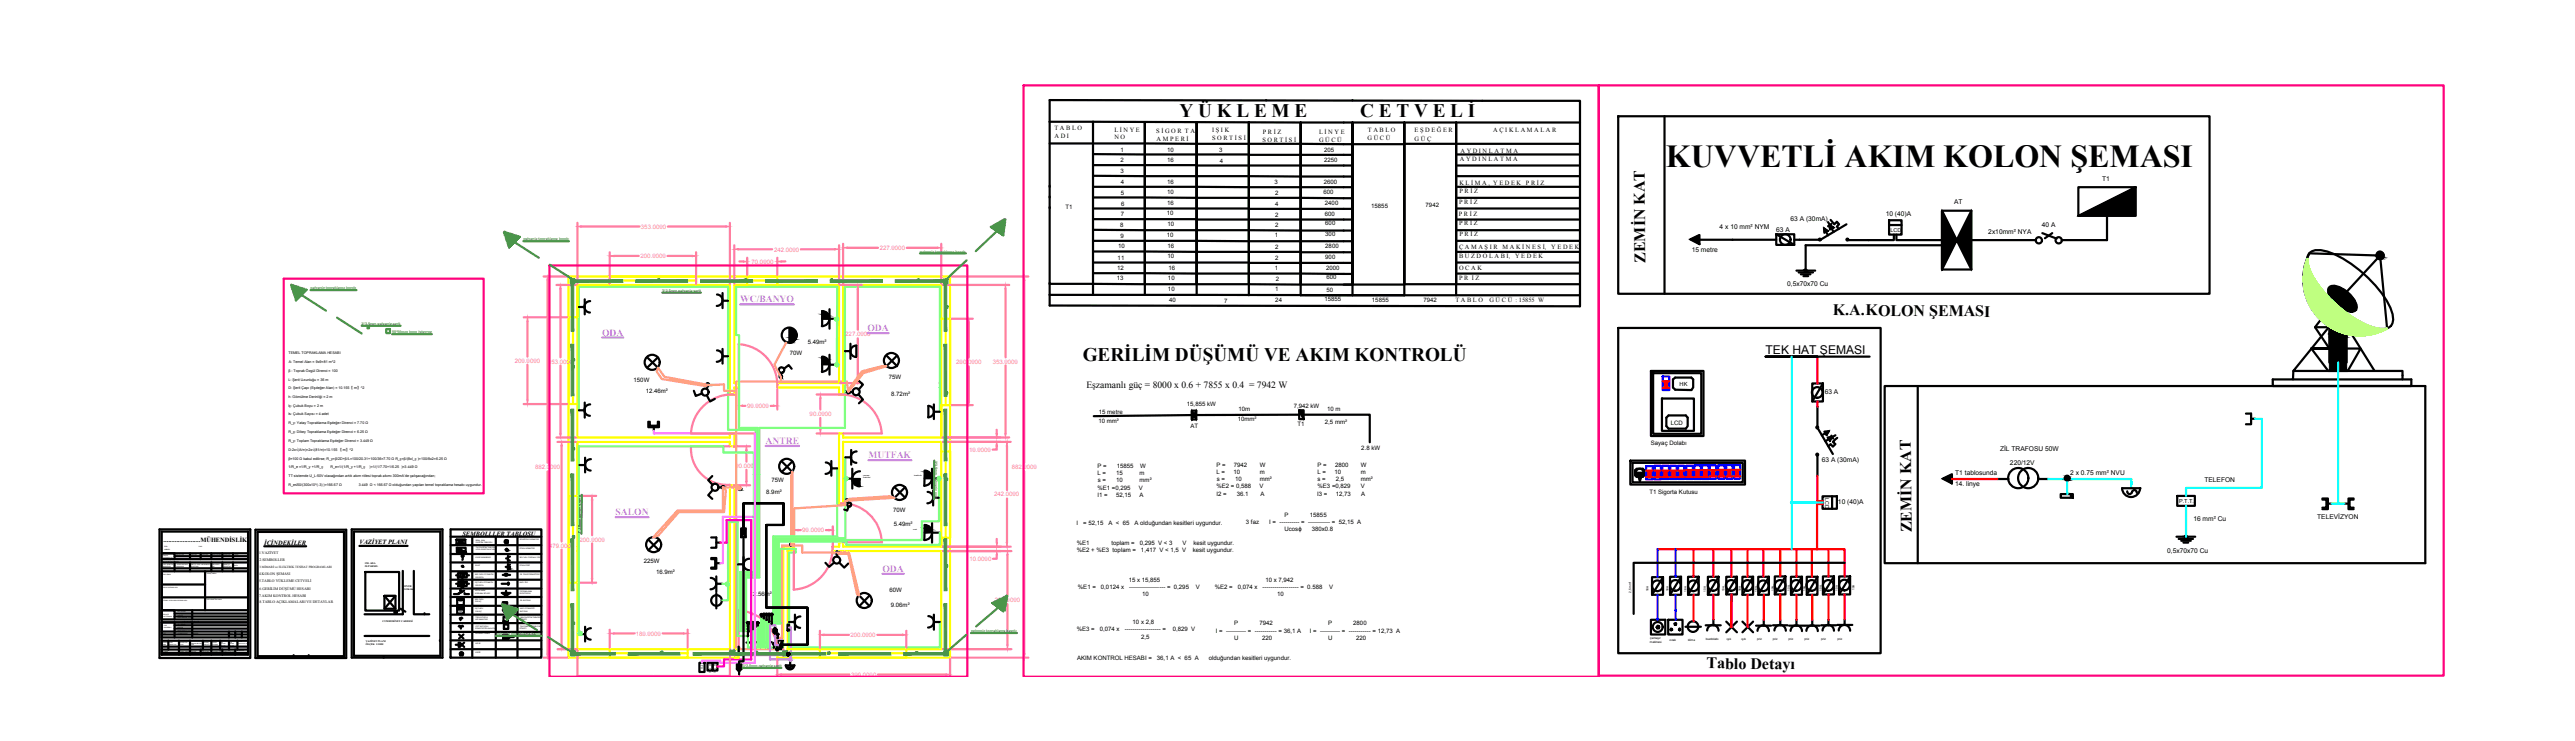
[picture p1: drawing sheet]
<svg xmlns="http://www.w3.org/2000/svg" width="297mm" height="85mm" viewBox="0 0 297 85" stroke-linecap="round" stroke-linejoin="round" font-family="sans-serif">
<defs><g id="words">
<text font-size="3.7" x="191.9" y="19.2">KUVVETLİ AKIM KOLON ŞEMASI</text>
<g font-size="2.2">
<text x="135.8" y="13.5">Y Ü K L E M E</text>
<text x="156.7" y="13.5">C E T V E L İ</text>
<text x="124.7" y="41.5">GERİLİM DÜŞÜMÜ VE AKIM KONTROLÜ</text>
</g>
<g font-size="1.8">
<text x="189.5" y="30.3" transform="rotate(-90 189.5 30.3)">ZEMİN KAT</text>
<text x="211.1" y="36.3" transform="rotate(1 211.1 36.3)">K.A.KOLON ŞEMASI</text>
<text x="220.2" y="61.3" transform="rotate(-91 220.2 61.3)">ZEMİN KAT</text>
<text x="196.6" y="77" transform="rotate(1 196.6 77)">Tablo Detayı</text>
</g>
<text font-size="1.4" x="203.4" y="40.7">TEK HAT ŞEMASI</text>
<g font-size="1.1" fill="#bf7fff">
<text x="85.3" y="34.8">WC/BANYO</text>
<text x="69.3" y="38.7">ODA</text>
<text x="99.9" y="38.1">ODA</text>
<text x="88.2" y="51.2">ANTRE</text>
<text x="100" y="52.8">MUTFAK</text>
<text x="70.9" y="59.3">SALON</text>
<text x="101.6" y="65.8">ODA</text>
</g>
<text font-size="1.1" x="125.1" y="44.7">Eşzamanlı güç = 8000 x 0.6 + 7855 x 0.4 = 7942 W</text>
<g font-size=".8">
<text x="225.1" y="23.6">AT</text>
<text x="242.1" y="20.9">T1</text>
<text x="194.9" y="29.1">15 metre</text>
<text x="198.1" y="26.4">4 x 10 mm² NYM</text>
<text x="204.6" y="26.8">63 A</text>
<text x="206.2" y="25.5">63 A (30mA)</text>
<text x="217.2" y="24.9">10 (40)A</text>
<text x="229" y="26.9">2x10mm² NYA</text>
<text x="235.2" y="26.1">40 A</text>
<text x="205.9" y="32.9">0,5x70x70 Cu</text>
<text x="210.2" y="45.4">63 A</text>
<text x="209.8" y="53.2">63 A (30mA)</text>
<text x="230.4" y="52">ZİL TRAFOSU 50W</text>
<text x="231.5" y="53.6">220/12V</text>
<text x="211.7" y="58">10 (40)A</text>
<text x="225.2" y="54.7">T1 tablosunda</text>
<text x="225.2" y="55.9">14. linye</text>
<text x="238.5" y="54.7">2 x 0.75 mm² NVU</text>
<text x="253.9" y="55.5">TELEFON</text>
<text x="266.9" y="59.8">TELEVİZYON</text>
<text x="249.6" y="63.6">0,5x70x70 Cu</text>
<text x="252.6" y="60">16 mm² Cu</text>
</g>
<g font-size=".7">
<text x="121.5" y="15">T A B L O</text>
<text x="121.5" y="15.8">A D I</text>
<text x="128.4" y="15.2">L İ N Y E</text>
<text x="128.4" y="16">N O</text>
<text x="129.1" y="17.5">1</text>
<text x="133.2" y="15.3">S İ G O R T A</text>
<text x="133.2" y="16.2">A M P E R İ</text>
<text x="134.5" y="17.5">10</text>
<text x="139.6" y="15.2">I Ş I K</text>
<text x="139.6" y="16.1">S O R T İ S İ</text>
<text x="140.4" y="17.5">3</text>
<text x="145.4" y="16.4">S O R T İ S İ</text>
<text x="145.5" y="15.4">P R İ Z</text>
<text x="151.9" y="15.4">L İ N Y E</text>
<text x="151.9" y="16.3">G Ü C Ü</text>
<text x="152.5" y="17.5">205</text>
<text x="157.5" y="16.1">G Ü C Ü</text>
<text x="157.6" y="15.2">T A B L O</text>
<text x="162.9" y="15.3">E Ş D E Ğ E R</text>
<text x="162.9" y="16.2">G Ü Ç</text>
<text x="168.2" y="17.6">A Y D I N L A T M A</text>
<text x="172" y="15.2">A Ç I K L A M A L A R</text>
<text x="129.1" y="18.6">2</text>
<text x="129.1" y="19.9">3</text>
<text x="129.1" y="21.1">4</text>
<text x="129.1" y="22.4">5</text>
<text x="129.2" y="23.7">6</text>
<text x="134.5" y="18.7">16</text>
<text x="134.5" y="21.2">16</text>
<text x="134.5" y="22.4">10</text>
<text x="134.5" y="23.6">16</text>
<text x="140.5" y="18.7">4</text>
<text x="146.8" y="21.2">3</text>
<text x="146.9" y="22.4">2</text>
<text x="146.9" y="23.7">4</text>
<text x="152.4" y="22.4">600</text>
<text x="152.5" y="21.2">2600</text>
<text x="152.5" y="18.7">2250</text>
<text x="152.6" y="23.6">2400</text>
<text x="157.9" y="24">15855</text>
<text x="164.2" y="23.8">7942</text>
<text x="168.1" y="23.5">P R İ Z</text>
<text x="168.1" y="21.3">K L İ M A , Y E D E K</text>
<text x="168.1" y="22.3">P R İ Z</text>
<text x="168.1" y="18.6">A Y D I N L A T M A</text>
<text x="175.8" y="21.3">P R İ Z</text>
<text x="122.7" y="24">T1</text>
<text x="128.7" y="29.9">11</text>
<text x="128.8" y="28.5">10</text>
<text x="129" y="26.1">8</text>
<text x="129.1" y="27.4">9</text>
<text x="129.1" y="24.9">7</text>
<text x="134.4" y="24.8">10</text>
<text x="134.4" y="27.3">10</text>
<text x="134.5" y="26">10</text>
<text x="134.5" y="28.6">16</text>
<text x="134.5" y="29.8">10</text>
<text x="146.9" y="27.3">1</text>
<text x="146.9" y="25">2</text>
<text x="146.9" y="26.1">2</text>
<text x="146.9" y="28.6">2</text>
<text x="146.9" y="29.9">2</text>
<text x="152.6" y="24.9">600</text>
<text x="152.7" y="26">600</text>
<text x="152.7" y="27.2">300</text>
<text x="152.7" y="28.5">2800</text>
<text x="152.7" y="29.8">900</text>
<text x="168" y="24.9">P R İ Z</text>
<text x="168.1" y="26">P R İ Z</text>
<text x="168.1" y="28.7">Ç A M A Ş I R</text>
<text x="168.1" y="29.8">B U Z D O L A B I,</text>
<text x="168.1" y="27.2">P R İ Z</text>
<text x="173.1" y="28.7">M A K İ N E S İ,</text>
<text x="174.5" y="29.8">Y E D E K</text>
<text x="178.7" y="28.7">Y E D E K</text>
<text x="128.7" y="32.3">13</text>
<text x="128.7" y="31.1">12</text>
<text x="134.5" y="32.3">10</text>
<text x="134.5" y="33.5">10</text>
<text x="134.6" y="31.1">16</text>
<text x="134.7" y="34.8">40</text>
<text x="141" y="34.9">7</text>
<text x="146.9" y="31.1">1</text>
<text x="146.9" y="34.8">24</text>
<text x="146.9" y="33.5">1</text>
<text x="146.9" y="32.4">2</text>
<text x="152.6" y="34.7">15855</text>
<text x="152.7" y="31.1">2000</text>
<text x="152.8" y="32.2">600</text>
<text x="152.8" y="33.6">50</text>
<text x="158" y="34.8">15855</text>
<text x="164" y="34.8">7942</text>
<text x="167.6" y="34.8">T A B L O</text>
<text x="168.1" y="31.1">O C A K</text>
<text x="168.1" y="32.3">P R İ Z</text>
<text x="171.6" y="34.8">G Ü C Ü : 15855 W</text>
<text x="91" y="40.9">70W</text>
<text x="93" y="39.7">5.49m²</text>
<text x="73" y="44">150W</text>
<text x="74.4" y="45.3">12.46m²</text>
<text x="102.4" y="43.7">75W</text>
<text x="102.7" y="45.6">8.72m²</text>
<text x="126.6" y="47.6">15 metre</text>
<text x="136.7" y="46.8">15,855 kW</text>
<text x="142.7" y="47.4">10m</text>
<text x="149" y="47">7,942 kW</text>
<text x="152.9" y="47.3">10 m</text>
<text x="193.5" y="44.4">HK</text>
<text x="126.4" y="53.9">P =</text>
<text x="126.5" y="48.7">10 mm²</text>
<text x="128.6" y="53.9">15855</text>
<text x="131.3" y="53.9">W</text>
<text x="137.1" y="49.3">AT</text>
<text x="140.1" y="53.7">P =</text>
<text x="142.1" y="53.7">7942</text>
<text x="142.6" y="48.5">10mm²</text>
<text x="145.1" y="53.7">W</text>
<text x="149.4" y="49.1">T1</text>
<text x="151.8" y="53.7">P =</text>
<text x="152.6" y="48.9">2,5 mm²</text>
<text x="153.8" y="53.7">2800</text>
<text x="156.8" y="53.7">W</text>
<text x="156.8" y="51.8">2.8 kW</text>
<text x="190.2" y="51.3">Sayaç Dolabı</text>
<text x="192.4" y="48.9">LCD</text>
<text x="88.3" y="56.9">8.9m²</text>
<text x="88.9" y="55.5">75W</text>
<text x="102.9" y="59">70W</text>
<text x="126.4" y="54.7">L =</text>
<text x="126.4" y="56.4">%E1 =0,295</text>
<text x="126.4" y="57.2">I1 =</text>
<text x="126.4" y="55.6">s =</text>
<text x="128.6" y="54.7">15</text>
<text x="128.6" y="57.2">52,15</text>
<text x="128.6" y="55.6">10</text>
<text x="131.2" y="56.4">V</text>
<text x="131.3" y="54.7">m</text>
<text x="131.3" y="57.2">A</text>
<text x="131.3" y="55.6">mm²</text>
<text x="140.1" y="54.6">L =</text>
<text x="140.1" y="56.2">%E2 = 0,588</text>
<text x="140.1" y="57.1">I2 =</text>
<text x="140.2" y="55.4">s =</text>
<text x="142.1" y="54.6">10</text>
<text x="142.3" y="55.4">10</text>
<text x="142.5" y="57.1">36.1</text>
<text x="145.1" y="56.2">V</text>
<text x="145.1" y="54.6">m</text>
<text x="145.1" y="55.4">mm²</text>
<text x="145.2" y="57.1">A</text>
<text x="148" y="59.5">P</text>
<text x="150.9" y="59.5">15855</text>
<text x="151.7" y="57.1">I3 =</text>
<text x="151.8" y="54.6">L =</text>
<text x="151.8" y="55.4">s =</text>
<text x="151.8" y="56.2">%E3 =0,829</text>
<text x="153.7" y="54.6">10</text>
<text x="153.9" y="57.1">12,73</text>
<text x="153.9" y="55.4">2,5</text>
<text x="156.7" y="56.2">V</text>
<text x="156.8" y="54.6">m</text>
<text x="156.8" y="55.4">mm²</text>
<text x="156.8" y="57.1">A</text>
<text x="190" y="57">T1 Sigorta Kutusu</text>
<text x="18.8" y="62.5">.......................MÜHENDİSLİK</text>
<text x="30.4" y="62.8">İÇİNDEKİLER</text>
<text x="41.4" y="62.7">VAZİYET PLANI</text>
<text x="53.3" y="61.7">SEMBOLLLER TABLOSU</text>
<text x="74.2" y="64.8">225W</text>
<text x="103" y="60.5">5.49m²</text>
<text x="124" y="60.5">I</text>
<text x="124" y="62.8">%E1</text>
<text x="124" y="63.6">%E2 + %E3 toplam =</text>
<text x="124.8" y="60.5">= 52,15</text>
<text x="127.7" y="60.5">A &lt; 65</text>
<text x="128" y="62.8">toplam =</text>
<text x="130.7" y="60.5">A olduğundan kesitleri uygundur.</text>
<text x="131.3" y="62.8">0,295 V &lt; 3</text>
<text x="131.4" y="63.6">1,417 V &lt; 1,5 V</text>
<text x="136.2" y="62.8">V</text>
<text x="137.4" y="63.6">kesit uygundur.</text>
<text x="137.5" y="62.8">kesit uygundur.</text>
<text x="143.5" y="60.4">3 faz</text>
<text x="146.2" y="60.4">I = ---------- = ----------- = 52,15 A</text>
<text x="148" y="61.2">Ucosɸ</text>
<text x="151.1" y="61.2">380x0.8</text>
<text x="75.6" y="66.1">16.9m²</text>
<text x="86.7" y="68.6">2.56m²</text>
<text x="102.4" y="68.2">60W</text>
<text x="102.6" y="69.9">9.06m²</text>
<text x="124.2" y="67.8">%E1 =</text>
<text x="126.8" y="67.8">0,0124 x</text>
<text x="130" y="67">15 x 15,855</text>
<text x="130.1" y="67.8">------------------ = 0,295</text>
<text x="130.5" y="71.9">10 x 2,8</text>
<text x="131.6" y="68.6">10</text>
<text x="137.7" y="67.8">V</text>
<text x="139.9" y="67.8">%E2 =</text>
<text x="142.6" y="67.8">0,074 x</text>
<text x="145.4" y="67.8">------------------ = 0.588</text>
<text x="145.8" y="67">10 x 7,942</text>
<text x="147.1" y="68.6">10</text>
<text x="153.1" y="67.8">V</text>
<text x="124" y="72.7">%E3 =</text>
<text x="124.1" y="76">AKIM KONTROL HESABI =</text>
<text x="126.7" y="72.7">0,074 x</text>
<text x="129.5" y="72.7">------------------ =</text>
<text x="131.4" y="73.5">2,5</text>
<text x="133.3" y="76">36,1 A &lt; 65 A</text>
<text x="135.1" y="72.7">0,829 V</text>
<text x="139.2" y="76">olduğundan kesitleri uygundur.</text>
<text x="140" y="72.9">I = ---------- = ----------- = 36,1 A</text>
<text x="142.2" y="72">P</text>
<text x="142.2" y="73.7">U</text>
<text x="145.1" y="72">7942</text>
<text x="145.4" y="73.7">220</text>
<text x="150.9" y="72.9">I = ---------- = ----------- = 12,73 A</text>
<text x="153" y="72">P</text>
<text x="153" y="73.7">U</text>
<text x="155.9" y="72">2800</text>
<text x="156.2" y="73.7">220</text>
</g>
<g font-size=".7" fill="#ff7f9f">
<text x="73.8" y="29.7">200.0000</text>
<text x="73.8" y="26.3">353.0000</text>
<text x="89.2" y="29">242.0000</text>
<text x="101.3" y="28.8">227.0000</text>
<text x="86.6" y="30.4">70.0000</text>
<text x="59.3" y="41.8">200.0000</text>
<text x="63.1" y="41.9">353.0000</text>
<text x="97.4" y="38.7">227.0000</text>
<text x="110.2" y="41.9">200.0000</text>
<text x="114.3" y="41.9">353.0000</text>
<text x="86.1" y="47">90.0000</text>
<text x="93.3" y="47.9">90.0000</text>
<text x="84.7" y="53.9">90.0000</text>
<text x="111.6" y="52">10.0000</text>
<text x="61.6" y="54">882.0000</text>
<text x="114.5" y="57.2">242.0000</text>
<text x="116.5" y="54">882.0000</text>
<text x="63.2" y="63.1">479.0000</text>
<text x="66.8" y="62.4">200.0000</text>
<text x="92.4" y="61.3">90.0000</text>
<text x="111.7" y="64.6">10.0000</text>
<text x="114.6" y="69.4">227.0000</text>
<text x="73.2" y="73.2">180.0000</text>
<text x="98" y="73.4">200.0000</text>
<text x="98" y="77.9">399.0000</text>
</g>
<g font-size=".6">
<text x="217.8" y="26.7">LCD</text>
<text x="210.2" y="57.3" transform="rotate(90 210.2 57.3)">LCD</text>
<text x="251" y="57.9">P.T.T.</text>
</g>
<g font-size=".4" fill="#4a954a">
<text x="60.3" y="27.7">galvaniz topraklama kazığı</text>
<text x="106" y="29.1">galvaniz topraklama kazığı</text>
<text x="35.8" y="33.3">galvaniz topraklama kazığı</text>
<text x="76.3" y="33.6">3*3.5mm galvaniz şerit</text>
<text x="41.7" y="37.4">3*3.5mm galvaniz şerit</text>
<text x="45.2" y="38.4">90*90mm koşe istavroz</text>
<text x="107.7" y="53.1" transform="rotate(91 107.7 53.1)">3*3.5mm galvaniz şerit</text>
<text x="66.9" y="61.5" transform="rotate(-89 66.9 61.5)">3*3.5mm galvaniz şerit</text>
<text x="57.1" y="73.2">galvaniz topraklama kazığı</text>
<text x="85.6" y="76.8">3*3.5mm galvaniz şerit</text>
<text x="111.8" y="72.8">galvaniz topraklama kazığı</text>
</g>
<g font-size=".4">
<text x="33.2" y="40.7">TEMEL TOPRAKLAMA HESABI</text>
<text x="33.3" y="41.8">A: Temel Alan = 9x9=81 m^2</text>
<text x="33.2" y="42.8">β : Toprak Özgül Direnci = 100</text>
<text x="33.2" y="43.8">L: Şerit Uzunluğu = 36 m</text>
<text x="33.2" y="44.8">D: Şerit Çapı (Eşdeğer Alan) = 10.155〖 m〗^2</text>
<text x="33.2" y="45.9">h: Gömülme Derinliği = 2 m</text>
<text x="33.2" y="46.9">lç: Çubuk Boyu = 2 m</text>
<text x="33.2" y="47.8">ls: Çubuk Sayısı = 4 adet</text>
<text x="33.2" y="48.9">R_y: Yatay Topraklama Eşdeğer Direnci = 7.70 Ω</text>
<text x="33.2" y="49.9">R_ç: Dikey Topraklama Eşdeğer Direnci = 6.25 Ω</text>
<text x="33.2" y="50.9">R_y: Toplam Topraklama Eşdeğer Direnci = 3.449 Ω</text>
<text x="33.2" y="52">D:2x√(A/π)=2x√(81/π)=10.155 〖 m〗^2</text>
<text x="33.2" y="52.9">β≈100 Ω kabul edilirse; R_y=β/2D+β/L=100/20.31+100/36=7.70 Ω R_ç=β/(8xl_ç )=100/8x2=6.25 Ω</text>
<text x="33.2" y="53.9">1/R_e =1/R_y +1/R_ç</text>
<text x="38.1" y="53.9">R_e=1/(1/R_y +1/R_ç</text>
<text x="42.6" y="53.9">)=1/(1/7.70+1/6.25 )=3.449 Ω</text>
<text x="33.2" y="55">TT sistemde U_L:50V olacağından artık akım rölesi toprak akımı 300mA’de çalışacağından;</text>
<text x="33.2" y="55.9">R_e≤50/(300x10^(-3) )=166.67 Ω</text>
<text x="41.3" y="55.9">3.449 Ω &lt; 166.67 Ω olduğundan yapılan temel topraklama hesabı uygundur.</text>
<text x="29.8" y="63.9">1.VAZİYET</text>
<text x="29.9" y="64.7">2.SEMBOLLER</text>
<text x="29.9" y="65.4">3.MİMARİ ve ELEKTRİK TESİSAT PROGRAMLARI</text>
<text x="29.8" y="66.2">4.KOLON ŞEMASI</text>
<text x="29.8" y="67.1">5.TABLO YÜKLEME CETVELİ</text>
<text x="29.8" y="68.7">7.AKIM KONTROL HESABI</text>
<text x="29.9" y="68">6.GERİLİM DÜŞÜMÜ HESABI</text>
<text x="29.9" y="69.5">8.TABLO AÇIKLAMALARI VE DETAYLAR</text>
</g>
<text font-size=".4" fill="#bf7fff" x="89.6" y="73.5">T1</text>
<g font-size=".3">
<text x="42" y="65">150. ADA</text>
<text x="42" y="65.3">20.PARSEL</text>
<text x="44.1" y="71.7">CUMHURİYET CADDESİ</text>
<text x="46.6" y="67.6">ONUR</text>
<text x="46.6" y="67.9">SOKAK</text>
<text x="187.9" y="68.3" transform="rotate(-90 187.9 68.3)">2,5 mm²</text>
<text x="189.9" y="68.1" transform="rotate(-90 189.9 68.1)">16A</text>
<text x="192.2" y="68.1" transform="rotate(-90 192.2 68.1)">16A</text>
<text x="194.3" y="68.2" transform="rotate(-90 194.3 68.2)">16A</text>
<text x="196.5" y="68.2" transform="rotate(-90 196.5 68.2)">10A</text>
<text x="198.6" y="68.1" transform="rotate(-90 198.6 68.1)">10A</text>
<text x="200.5" y="68.1" transform="rotate(-90 200.5 68.1)">16A</text>
<text x="202.4" y="68.2" transform="rotate(-90 202.4 68.2)">16A</text>
<text x="204.3" y="68.1" transform="rotate(-90 204.3 68.1)">10A</text>
<text x="206.2" y="68" transform="rotate(-90 206.2 68)">10A</text>
<text x="208" y="68.1" transform="rotate(-90 208 68.1)">10A</text>
<text x="209.8" y="68" transform="rotate(-90 209.8 68)">10A</text>
<text x="211.7" y="68" transform="rotate(-90 211.7 68)">10A</text>
<text x="213.6" y="68" transform="rotate(-90 213.6 68)">10A</text>
<text x="42.1" y="73.9">VAZİYET PLANI</text>
<text x="42.1" y="74.3">ÖLÇEK 1/1000</text>
<text x="80.7" y="76.6" transform="rotate(90 80.7 76.6)">TV</text>
<text x="81.7" y="76.4" transform="rotate(90 81.7 76.4)">B</text>
<text x="81.7" y="76.9" transform="rotate(90 81.7 76.9)">T K</text>
<text x="82.2" y="76.5" transform="rotate(90 82.2 76.5)">B</text>
<text x="82.2" y="76.9" transform="rotate(90 82.2 76.9)">T K</text>
<text x="190" y="74">makinesi</text>
<text x="190.1" y="73.6">çamaşır</text>
<text x="192.3" y="73.8">ocak</text>
<text x="194.4" y="73.8">klima</text>
<text x="196.5" y="73.7">buzdolabı</text>
<text x="198.9" y="73.8">ışık</text>
<text x="200.6" y="73.8">ışık</text>
<text x="202.4" y="73.7">priz</text>
<text x="204.2" y="73.8">priz</text>
<text x="206" y="73.8">priz</text>
<text x="207.9" y="73.8">priz</text>
<text x="209.8" y="73.8">priz</text>
<text x="211.7" y="73.8">priz</text>
</g>
<g font-size=".2">
<text x="99.4" y="54.8">çamaşır</text>
<text x="99.4" y="55">makinesi</text>
<text x="105.3" y="54.8">buzdolabı</text>
<text x="54.8" y="64.2">LİNYE NUMARASI</text>
<text x="54.8" y="65.2">BUAT</text>
<text x="54.8" y="62.3">BİNA ANA</text>
<text x="54.8" y="62.6">DAĞITIM TABLOSU</text>
<text x="58.3" y="62.5">S</text>
<text x="59.9" y="65.2">ETANJ PRİZ</text>
<text x="59.9" y="63.3">ETANJ ARMATÜR</text>
<text x="59.9" y="62.2">SENSÖRLÜ ARMATÜR</text>
<text x="105.2" y="61.1">ocak</text>
<text x="52.9" y="69.4">Wh</text>
<text x="52.9" y="70.5">Wh</text>
<text x="54.7" y="66.2">BİR FAZLI OTOMATİK</text>
<text x="54.7" y="67.2">ÜÇ FAZLI OTOMATİK</text>
<text x="54.7" y="68.1">ARTIK AKIM</text>
<text x="54.7" y="68.4">KORUMA RÖLESİ</text>
<text x="54.7" y="69.1">BİR FAZLI</text>
<text x="54.7" y="69.4">SAYAÇ</text>
<text x="54.7" y="70.2">ÜÇ FAZLI</text>
<text x="54.8" y="66.5">SİGORTA</text>
<text x="54.8" y="67.4">SİGORTA</text>
<text x="54.8" y="70.5">SAYAÇ</text>
<text x="54.8" y="71.1">TEK KUTUPLU</text>
<text x="54.8" y="71.4">ADİ ANAHTAR</text>
<text x="58.1" y="71.3">AT</text>
<text x="59.9" y="68.2">TOPRAKLAMA</text>
<text x="59.9" y="68.4">ELEKTRODU</text>
<text x="59.9" y="67.2">KAPI ZİLİ</text>
<text x="59.9" y="71.4">ETİKETİ</text>
<text x="59.9" y="70.2">KAPI OTOMATİĞİ</text>
<text x="59.9" y="70.5">BUTONU</text>
<text x="59.9" y="69.2">ZİL BUTONU</text>
<text x="59.9" y="66.3">ZİL TRASFORMATÖRÜ</text>
<text x="59.9" y="71.1">ANA DAĞITIM TABLOSU</text>
<text x="54.8" y="72.2">ÇİFT KUTUPLU</text>
<text x="54.8" y="72.4">KOMÜTATÖR ANAHTAR</text>
<text x="54.8" y="73.1">NORMAL LAMBA</text>
<text x="54.8" y="74.2">APLİK</text>
<text x="54.8" y="75.2">AVİZE</text>
<text x="58.1" y="72.3">T1</text>
<text x="59.8" y="73.2">KOMPAKT ŞALTER</text>
<text x="59.9" y="72.5">ETİKETİ</text>
<text x="59.9" y="72.2">TALİ DAĞITIM TABLOSU</text>
</g>
</g></defs>
<!-- layer: semboller -->
<g fill="#000" stroke="#000" stroke-width=".12">
<path d="M90.9 37.8h.2zM90.9 39.5h.3zM94.7 36.7h.8zM94.7 35.9h.3zM210.1 26.3l.4 .3zM210.1 26.3l.2 .4zM223.7 24.3l1.7 3.4-1.7 3.3zM227.1 24.3v6.7l-1.7-3.3zM239.4 24.9l6.6-3.3v3.3zM267.3 36.8l1.5 .8h-.5zM268.3 38.4l.1 .1zM268.6 32.9h.4z"/>
<path d="M269.2 38.9h.3zM270.3 38.5h-.1zM270.5 35.9h.6zM273.7 29.4h.5zM274.2 29.4v.1h-.1zM274.1 29.1h.1zM81.4 44.3h.3zM81.5 44.4h.1zM83.2 56.3h.2zM83.3 56.3h.1zM85.1 56.3h.3zM89.9 43.3l.1 .2z"/>
<path d="M89.8 43.4l.1 .1zM90 43.3l.1 .1zM94.7 42h.8zM94.7 41.1l.3 .1zM97.5 57.5h.1zM97.7 45.3h.1zM97.7 45.1h.1zM97.6 45.2h.2zM98.7 55.9h.4v.1zM98.2 55.2h.9zM106.5 55.1h.9zM106.5 54.2l.3 .1z"/>
<path d="M137.3 47.3l.2 .5-.2 .5zM137.8 47.3v1l-.3-.5zM149.6 47.3h.6v1zM188.6 54.5h.6l-.3 .9zM210.7 50.6l.1-.1zM210.7 49.7l-.3 .4zM210.3 49.9l.4-.2zM210.7 50.6l.1-.1v.3zM238 54.9h.3zM238.1 55.3h.1zM52.6 62.2h1l-.5 .2zM52.6 63.1l1 .5h-1z"/>
<path d="M52.6 62.7l.5-.3 .5 .3zM58.2 70.2h.1zM58.4 63.5h.1zM58.6 65.5h.2zM58.7 65.5h.1zM58.5 65.3h.3zM85.4 60.9l.2 .5-.2 .5zM85.9 60.9v1l-.3-.5zM90.1 73.8v1h-.5zM91.1 62.8h.3zM91.2 62.9h.1zM91.2 62.5h.1z"/>
<path d="M96.4 63.6h.1zM96.4 63.8h.2zM106.5 61.3h.9zM106.5 60.5h.3z"/>
<path d="M90.9 37.8h.3zM90.9 37.8h.3z"/>
<path d="M90.9 39.5h.2zM90.9 39.5h.2z"/>
<path d="M90.9 37.8l.5 .1zM90.9 37.8l.5 .1h-.5z"/>
<path d="M90.9 37.9l.6 .1-.1-.1zM90.9 37.9l.6 .1h-.6z"/>
<path d="M90.9 39.4l.3 .1 .2-.1zM90.9 39.4l.3 .1h-.3z"/>
<path d="M90.9 38l.7 .1-.1-.1zM90.9 38l.7 .1h-.7z"/>
<path d="M90.9 39.3l.5 .1 .1-.1zM90.9 39.3l.5 .1h-.5z"/>
<path d="M90.9 38.1l.8 .1-.1-.1zM90.9 38.1l.8 .1h-.8z"/>
<path d="M90.9 39.2l.6 .1 .1-.1zM90.9 39.2l.6 .1h-.6z"/>
<path d="M90.9 38.2l.8 .1v-.1zM90.9 38.2l.8 .1h-.8z"/>
<path d="M90.9 39.1l.7 .1 .1-.1zM90.9 39.1l.7 .1h-.7z"/>
<path d="M90.9 38.3l.9 .2-.1-.2zM90.9 38.3l.9 .2h-.9z"/>
<path d="M90.9 38.9l.8 .2v-.2zM90.9 38.9l.8 .2h-.8z"/>
<path d="M90.9 38.5l.9 .1v-.1zM90.9 38.5l.9 .1h-.9z"/>
<path d="M90.9 38.6l.9 .2v-.2zM90.9 38.6l.9 .2h-.9z"/>
<path d="M90.9 38.8l.8 .1 .1-.1zM90.9 38.8l.8 .1h-.8z"/>
<path d="M94.7 36.5v.2h.8zM94.7 36.5h.8v.2z"/>
<path d="M94.7 36.4v.1h.8zM94.7 36.4h.8v.1z"/>
<path d="M94.7 36.2v.2h.8zM94.7 36.2h.7l.1 .2z"/>
<path d="M94.7 36.1v.1h.7zM94.7 36.1h.6l.1 .1z"/>
<path d="M94.7 36v.1h.6zM94.7 36h.5l.1 .1z"/>
<path d="M94.7 35.9v.1h.5zM94.7 35.9h.3l.2 .1z"/>
<path d="M94.7 35.9h.3zM94.7 35.8l.2 .1z"/>
<path d="M194.7 27.6l1-.5v.5zM194.7 27.6l1 .5v-.5z"/>
<path d="M210.1 26.3l.2 .3h.2zM210.3 26.6h.2l-.2 .1z"/>
<path d="M210.1 26.3v.4h.2zM210.1 26.7h.2l-.2 .1z"/>
<path d="M210.8 26.3h.2zM210.8 26.3h.2z"/>
<path d="M210.8 26.2l.2 .1-.1-.1zM210.8 26.2l.2 .1h-.2zM210.8 26.3v.1l.2-.1z"/>
<path d="M210.8 25.9l.1 .3h.3zM210.8 25.9l.1 .3h-.1z"/>
<path d="M210.9 26.2l.1 .1 .2-.1zM210.9 26.2l.1 .1z"/>
<path d="M268.3 38.5h.2zM268.3 38.5h.2h-.2z"/>
<path d="M268.3 38.5l.3 .2-.1-.2zM268.3 38.5l.3 .2h-.3z"/>
<path d="M268.3 38.7h.4zM268.3 38.7h.4z"/>
<path d="M268.3 38.7l.6 .1zM268.3 38.7l.6 .1z"/>
<path d="M268.3 37.6l1.9 .8-1.4-.8zM268.3 37.6l1.9 .8h-1.9z"/>
<path d="M268.3 38.8l.8 .1-.2-.1zM268.3 38.8l.8 .1h-.8z"/>
<path d="M268.6 32.9h.5zM268.5 32.9h.6z"/>
<path d="M268.5 32.9l.8 .1-.2-.1zM268.5 32.9l.8 .1h-.9z"/>
<path d="M268.3 38.9h.9zM268.3 38.9h.9z"/>
<path d="M268.3 38.9h1zM268.3 38.9h1z"/>
<path d="M268.4 33l1 .1zM268.4 33.1h1z"/>
<path d="M268.4 33.1l1.2 .1-.2-.1zM268.4 33.1l1.2 .1h-1.3z"/>
<path d="M269.1 38.9h.5zM269.1 38.9h.4z"/>
<path d="M268.3 33.2h1.4zM268.3 33.2h1.4z"/>
<path d="M268.2 33.2l1.7 .1-.2-.1zM268.2 33.2l1.7 .1h-1.7z"/>
<path d="M268.9 38.8h.8zM268.9 38.8l.7 .1z"/>
<path d="M268.9 38.8h.9zM268.9 38.8h.8z"/>
<path d="M268.2 33.3l1.8 .1zM268.2 33.3l1.8 .1z"/>
<path d="M268.7 38.7h1.3zM268.7 38.7l1.1 .1z"/>
<path d="M268.6 38.7h1.4zM268.6 38.7h1.4z"/>
<path d="M268.2 33.4l2 .1-.2-.1zM268.2 33.4l2 .1h-2z"/>
<path d="M268.5 38.6l1.5 .1 .1-.1zM268.5 38.6l1.5 .1h-1.4z"/>
<path d="M268.3 38.4l2 .1-.1-.1zM268.3 38.4l2 .1h-1.9z"/>
<path d="M268.5 38.5l1.6 .1 .1-.1zM268.5 38.5l1.6 .1h-1.6z"/>
<path d="M268.2 33.5l2.1 .1zM268.2 33.5l2.1 .1z"/>
<path d="M268.4 38.5h1.8h.1zM268.4 38.5h1.8h-1.7z"/>
<path d="M270.2 38.5l.1 .1zM270.2 38.5l.1 .1h-.2z"/>
<path d="M270.1 38.6l.2 .1v-.1zM270 38.7l.1-.1 .2 .1z"/>
<path d="M270 38.7l.3 .1v-.1zM269.7 38.8l.3-.1 .3 .1z"/>
<path d="M269.7 38.8l.6 .1zM269.5 38.9h.8z"/>
<path d="M269.5 38.9h.8zM269.3 38.9h1z"/>
<path d="M268.3 38.9l2 3.7v-3.7zM268.3 38.9l2 3.7h-2z"/>
<path d="M268.2 33.6l2.3 .2-.2-.2zM268.2 33.6l2.3 .2h-2.3z"/>
<path d="M268.2 33.8h2.4h-.1zM268.2 33.8h2.4h-2.4z"/>
<path d="M270.5 35.9h.5zM270.7 35.9h.3z"/>
<path d="M268.2 33.8l2.6 .2-.2-.2zM268.2 33.8l2.6 .2h-2.5z"/>
<path d="M268.3 34l2.5 .1v-.1zM268.3 34l2.5 .1h-2.4z"/>
<path d="M268.4 34.1l2.6 .2-.2-.2zM268.4 34.1l2.6 .2h-2.6z"/>
<path d="M268.4 34.3l2.7 .1-.1-.1zM268.4 34.3l2.7 .1h-2.6z"/>
<path d="M268.5 34.4l2.7 .2-.1-.2zM268.5 34.4l2.7 .2h-2.6z"/>
<path d="M270.4 35.9h.8zM270.4 35.9h.7z"/>
<path d="M268.6 34.6l2.7 .1-.1-.1zM268.6 34.6l2.7 .1h-2.6z"/>
<path d="M268.7 34.7l2.7 .2-.1-.2zM268.7 34.7l2.7 .2h-2.5z"/>
<path d="M270.2 35.8l1 .1 .1-.1zM270.2 35.8l1 .1h-.8z"/>
<path d="M268.9 34.9l2.5 .1v-.1zM268.9 34.9l2.5 .1h-2.4z"/>
<path d="M270.1 35.7h1.3zM270.1 35.7l1.2 .1z"/>
<path d="M269 35l2.4 .1v-.1zM269 35l2.4 .1h-2.2z"/>
<path d="M269.9 35.7h1.5zM269.9 35.7h1.5h-1.3z"/>
<path d="M269.2 35.1l2.2 .1v-.1zM269.2 35.1l2.2 .1h-2.2z"/>
<path d="M269.2 35.2l2.3 .2-.1-.2zM269.2 35.2l2.3 .2h-2z"/>
<path d="M269.6 35.4l1.8 .2v-.2zM269.6 35.4l1.8 .2h-1.6z"/>
<path d="M269.8 35.6l1.6 .1v-.1zM269.8 35.6l1.6 .1h-1.5z"/>
<path d="M269.5 35.4h1.9h.1zM269.5 35.4h1.9h-1.8z"/>
<path d="M273.8 29.7h.1zM273.8 29.7h.1z"/>
<path d="M273.8 29.6l.1 .1 .1-.1zM273.8 29.6l.1 .1h-.1z"/>
<path d="M273.8 29.6h.2h.1zM273.8 29.6h.2h-.2z"/>
<path d="M274.1 29.9h.1zM274.1 29.9h.1z"/>
<path d="M273.8 29.5h.3zM273.8 29.5l.3 .1z"/>
<path d="M273.7 29.4l.4 .1 .1-.1zM273.7 29.4l.4 .1h-.3z"/>
<path d="M274.2 29.5h.4zM274.2 29.5h.4z"/>
<path d="M274.1 29.5l.1 .2v-.2zM274.1 29.5l.1 .2h-.3z"/>
<path d="M273.9 29.7l.3 .1zM273.9 29.7l.3 .1z"/>
<path d="M273.9 29.8h.3zM273.9 29.8h.3z"/>
<path d="M273.9 29.8l.3 .1zM273.9 29.8l.3 .1z"/>
<path d="M274 29.9h.2zM274 29.9h.2z"/>
<path d="M274.1 29.1h.2zM274.1 29.1h.2z"/>
<path d="M274.1 29.1h.2zM274 29.1h.3zM274 29.1h.3zM274 29.1h.3z"/>
<path d="M274 29.1h.4zM273.9 29.1h.5zM273.9 29.1h.5zM273.9 29.1h.5z"/>
<path d="M274.2 29.8h.2zM274.2 29.8l.1 .1zM274.2 29.9h.1zM274.2 29.9h.1zM274.2 29.9h.1z"/>
<path d="M273.9 29.1h.5zM273.9 29.1h.5z"/>
<path d="M274.2 29.8h.2zM274.2 29.8h.2z"/>
<path d="M273.9 29.1h.6zM273.9 29.1h.6z"/>
<path d="M273.9 29.1l.6 .1v-.1zM273.9 29.1l.6 .1h-.7zM273.8 29.2h.7zM273.8 29.2h.7z"/>
<path d="M274.2 29.7h.3zM274.2 29.7l.2 .1z"/>
<path d="M273.8 29.2l.8 .1zM273.8 29.2l.8 .1z"/>
<path d="M274.2 29.7h.3zM274.2 29.7h.3z"/>
<path d="M273.8 29.3h.8zM273.8 29.3h.8z"/>
<path d="M273.8 29.3h.8zM273.8 29.3h.8z"/>
<path d="M273.8 29.3l.8 .1zM273.8 29.3l.8 .1z"/>
<path d="M273.8 29.4h.8zM273.8 29.4h.8z"/>
<path d="M273.7 29.4h.9zM273.7 29.4h.9z"/>
<path d="M274.2 29.4l.4 .1v-.1zM274.2 29.4l.4 .1h-.4z"/>
<path d="M274.2 29.5l.4 .1v-.1zM274.2 29.5l.4 .1h-.4z"/>
<path d="M274.2 29.6l.3 .1 .1-.1zM274.2 29.6l.3 .1h-.3z"/>
<path d="M81.5 44.2h.1zM81.5 44.2h.1zM81.5 44.2h.1z"/>
<path d="M81.5 44.2h.1zM81.4 44.2h.2zM81.4 44.2h.2zM81.4 44.2h.2z"/>
<path d="M81.4 44.2l.3 .1zM81.4 44.2l.3 .1zM81.4 44.3h.3z"/>
<path d="M81.4 44.4h.2zM81.4 44.4h.3z"/>
<path d="M81.4 44.4h.2zM81.4 44.4h.2z"/>
<path d="M81.4 44.4h.2zM81.4 44.4h.2zM81.5 44.4h.1zM81.5 44.4h.1z"/>
<path d="M81.4 44.3h.3zM81.4 44.3h.3zM81.4 44.3h.3zM81.4 44.3h.3z"/>
<path d="M81.4 44.3h.3zM81.4 44.3h.3zM81.4 44.3h.3zM81.4 44.3h.3z"/>
<path d="M81.4 44.3l.3 .1zM81.4 44.3l.3 .1z"/>
<path d="M83.3 56h.1zM83.3 56h.1z"/>
<path d="M83.3 56h.1zM83.2 56h.2z"/>
<path d="M83.2 56h.2zM83.2 56h.2z"/>
<path d="M83.2 56l.2 .1zM83.2 56l.2 .1zM83.2 56.1h.2zM83.2 56.1h.2z"/>
<path d="M83.2 56.1h.2zM83.2 56.1h.2zM83.2 56.1h.2zM83.2 56.1h.2z"/>
<path d="M83.2 56.2h.2zM83.2 56.2h.2z"/>
<path d="M83.2 56.2h.2zM83.2 56.2l.2 .1zM83.2 56.3h.2z"/>
<path d="M83.2 56.1h.2zM83.2 56.1h.2zM83.2 56.1h.2zM83.2 56.1h.2z"/>
<path d="M83.2 56.1l.2 .1zM83.2 56.1l.2 .1z"/>
<path d="M83.2 56.2h.2zM83.2 56.2h.2zM83.2 56.2h.2zM83.2 56.2h.2z"/>
<path d="M85.2 56.2h.1zM85.2 56.2h.1zM85.2 56.2h.1zM85.2 56.2h.1z"/>
<path d="M85.2 56.2h.1zM85.1 56.2h.2z"/>
<path d="M85.2 56.4h.1zM85.2 56.4h.1z"/>
<path d="M85.1 56.2l.2 .1zM85.1 56.2l.2 .1zM85.1 56.3h.2zM85.1 56.3h.2z"/>
<path d="M85.1 56.3h.3zM85.1 56.3h.3zM85.1 56.3h.3z"/>
<path d="M85.1 56.4h.2zM85.1 56.4h.2zM85.2 56.4h.1zM85.2 56.4h.1z"/>
<path d="M85.1 56.3l.3 .1zM85.1 56.3l.3 .1z"/>
<path d="M85.1 56.4h.3zM85.1 56.4h.2zM85.1 56.4h.2zM85.1 56.4h.2zM85.1 56.4h.2zM85.1 56.4h.2z"/>
<path d="M89.8 43.4l.1 .1zM89.8 43.4l.1 .1z"/>
<path d="M89.8 43.4l.1 .1zM89.8 43.4l.1 .1zM89.8 43.4l.1 .1zM89.8 43.4l.1 .1z"/>
<path d="M89.8 43.3l.2 .2zM89.8 43.3l.1 .2z"/>
<path d="M89.9 43.3l.1 .2zM89.9 43.3l.1 .2z"/>
<path d="M89.9 43.3l.1 .2zM89.9 43.3l.1 .2z"/>
<path d="M89.9 43.3l.1 .2zM89.9 43.3l.1 .2zM89.8 43.3l.2 .2z"/>
<path d="M90 43.3v.2zM90 43.3v.2z"/>
<path d="M90 43.3v.2zM89.9 43.3l.1 .2z"/>
<path d="M90 43.3l.1 .1zM90 43.3l.1 .1z"/>
<path d="M90 43.3l.1 .1zM90 43.3l.1 .1z"/>
<path d="M90 43.3l.1 .1zM90 43.3l.1 .1z"/>
<path d="M90 43.3l.1 .1zM90 43.3l.1 .1z"/>
<path d="M94.7 41.8v.2h.8zM94.7 41.8h.8v.2z"/>
<path d="M94.7 41.6v.2h.8zM94.7 41.6h.8v.2z"/>
<path d="M94.7 41.5v.1h.8zM94.7 41.5h.7l.1 .1z"/>
<path d="M94.7 41.4v.1h.7zM94.7 41.4h.6l.1 .1z"/>
<path d="M94.7 41.2v.2h.6zM94.7 41.2h.5l.1 .2z"/>
<path d="M94.7 41.2h.5zM94.7 41.2h.3h.2z"/>
<path d="M94.7 41.1h.2zM94.7 41.1l.3 .1z"/>
<path d="M97.5 57.8h.1zM97.5 57.8h.2z"/>
<path d="M97.5 57.8h.1zM97.5 57.8h.1z"/>
<path d="M97.6 45.2h.3zM97.6 45.2h.3zM97.6 45.2h.3zM97.6 45.2h.3z"/>
<path d="M97.6 45.1l.3 .1zM97.6 45.1l.3 .1zM97.6 45.1h.3zM97.6 45.1h.3z"/>
<path d="M97.6 45.1h.3zM97.6 45.1h.3z"/>
<path d="M97.5 57.5h.2zM97.5 57.5h.2z"/>
<path d="M97.5 57.5h.2zM97.5 57.5h.2z"/>
<path d="M97.5 57.5l.2 .1zM97.5 57.5l.2 .1zM97.5 57.6h.2zM97.5 57.6h.2z"/>
<path d="M97.5 57.8h.2zM97.5 57.8h.2z"/>
<path d="M97.5 57.8h.2zM97.5 57.8h.2z"/>
<path d="M97.7 45.3h.1zM97.7 45.3h.1z"/>
<path d="M97.7 45.3h.1zM97.7 45.3h.1zM97.7 45.3h.1zM97.7 45.3h.1z"/>
<path d="M97.6 45.2l.2 .1zM97.6 45.2l.2 .1zM97.6 45.2h.3z"/>
<path d="M97.7 45.1h.1zM97.6 45.1h.2z"/>
<path d="M97.7 45.1h.1zM97.7 45.1h.1zM97.7 45.1h.1z"/>
<path d="M97.5 57.6h.2zM97.5 57.6h.2zM97.5 57.6h.2zM97.5 57.6h.2z"/>
<path d="M97.5 57.6l.2 .1zM97.5 57.6l.2 .1zM97.5 57.7h.2zM97.5 57.7h.2z"/>
<path d="M97.5 57.7h.2zM97.5 57.7h.2z"/>
<path d="M97.5 57.7l.2 .1zM97.5 57.7l.2 .1zM97.5 57.8h.2zM97.5 57.8h.2z"/>
<path d="M97.7 45.1h.1zM97.7 45.1h.1z"/>
<path d="M98.2 55.2l.9 .1v-.1zM98.2 55.2l.9 .1h-.9z"/>
<path d="M98.2 55.3l.9 .2v-.2zM98.2 55.3l.9 .2h-.8z"/>
<path d="M98.3 55.5l.8 .1v-.1zM98.3 55.5l.8 .1h-.8z"/>
<path d="M98.3 55.6l.8 .2v-.2zM98.3 55.6l.8 .2h-.7z"/>
<path d="M98.4 55.8l.7 .1v-.1zM98.4 55.8l.7 .1h-.5z"/>
<path d="M98.6 55.9h.5zM98.6 55.9h.5z"/>
<path d="M98.9 56h.2zM98.7 55.9l.4 .1z"/>
<path d="M106.5 54.9v.2h.9zM106.5 54.9h.9v.2z"/>
<path d="M106.5 54.7v.2h.9zM106.5 54.7h.8l.1 .2z"/>
<path d="M106.5 54.6v.1h.8zM106.5 54.6h.7l.1 .1z"/>
<path d="M106.5 54.5v.1h.7zM106.5 54.5h.6l.1 .1z"/>
<path d="M106.5 54.4v.1h.6zM106.5 54.4h.5l.1 .1z"/>
<path d="M106.5 54.3v.1h.5zM106.5 54.3h.3l.2 .1z"/>
<path d="M106.5 54.2h.2zM106.5 54.2l.3 .1z"/>
<path d="M210.7 50.4v.2zM210.7 50.4v.2z"/>
<path d="M210.4 49.8v.3l.3-.4zM210.3 49.9l.1-.1v.3z"/>
<path d="M210.3 49.7v.2l.4-.2zM210.1 49.7h.2v.2z"/>
<path d="M210.8 50.5v.3l.2-.5zM210.8 50.3h.2l-.2 .2z"/>
<path d="M210.8 50.3l-.1 .3 .1-.1zM210.7 50.4l.1-.1-.1 .3zM210.5 50.4l.2 .2v-.2z"/>
<path d="M223.8 55.1l1-.5v.5zM223.8 55.1l1 .6v-.6z"/>
<path d="M237.9 55h.4zM237.9 55h.4z"/>
<path d="M238.1 54.8h.1zM238.1 54.8h.1zM238 54.8h.2z"/>
<path d="M237.9 55.1h.2zM237.9 55.1h.2z"/>
<path d="M237.9 55.1l.2 .1zM237.9 55.1l.2 .1z"/>
<path d="M237.9 55.2h.2zM237.9 55.2h.2z"/>
<path d="M237.9 55.2l.2 .1zM237.9 55.2l.2 .1z"/>
<path d="M237.9 55.3h.2zM237.9 55.3h.2z"/>
<path d="M238 55.3h.1zM238 55.3h.1z"/>
<path d="M238 55.3h.1zM238 55.3h.1z"/>
<path d="M238 55.3h.1zM238 55.3h.1z"/>
<path d="M238 54.8h.2zM238 54.8h.2z"/>
<path d="M238 54.8l.2 .1zM238 54.8l.2 .1z"/>
<path d="M238.1 55.3h.1zM238.1 55.3h.2z"/>
<path d="M238 54.9h.3zM238 54.9h.3z"/>
<path d="M238 54.9h.3zM238 54.9h.3z"/>
<path d="M238 54.9h.3zM238 54.9h.3zM237.9 54.9h.4z"/>
<path d="M238.1 55.3h.2zM238.1 55.3h.2z"/>
<path d="M238.1 55.3h.2zM238.1 55.3h.2z"/>
<path d="M237.9 54.9h.4zM237.9 54.9h.4z"/>
<path d="M237.9 54.9l.4 .1zM237.9 54.9l.4 .1z"/>
<path d="M237.9 55h.4zM237.9 55h.4z"/>
<path d="M237.9 55h.4zM237.9 55h.4z"/>
<path d="M237.9 55l.4 .1zM237.9 55l.4 .1z"/>
<path d="M238.1 55.2h.2zM238.1 55.2h.2z"/>
<path d="M238.1 55.2h.2zM238.1 55.2l.2 .1z"/>
<path d="M238.1 55.1h.3zM238.1 55.1h.3z"/>
<path d="M238.1 55.1h.3zM238.1 55.1l.2 .1z"/>
<path d="M238.5 56.9l.3 .4v-.4zM238.5 56.9l.3 .4h-.3z"/>
<path d="M53.3 65.2v.1zM53.3 65.2v.1z"/>
<path d="M58.2 70.2h.1zM58.2 70.2h.1z"/>
<path d="M58.2 70.4h.1zM58.2 70.4h.1zM58.2 70.4h.1zM58.2 70.4h.1zM58.2 70.4h.1zM58.2 70.4h.1z"/>
<path d="M58.2 70.2l.1 .1zM58.2 70.2l.1 .1z"/>
<path d="M58.2 70.4h.1zM58.2 70.4h.1z"/>
<path d="M58.2 70.3h.1zM58.2 70.3h.1z"/>
<path d="M58.2 70.3h.1zM58.2 70.3h.1z"/>
<path d="M58.2 70.3h.1zM58.2 70.3h.1zM58.2 70.3h.1zM58.2 70.3h.1zM58.2 70.3h.1zM58.2 70.3h.1zM58.2 70.3h.1zM58.2 70.3h.1z"/>
<path d="M58.2 70.3l.1 .1zM58.2 70.3l.1 .1z"/>
<path d="M58.4 63.3h.1zM58.4 63.3h.1zM58.4 63.3h.1zM58.4 63.3h.1z"/>
<path d="M58.4 63.3h.1zM58.4 63.3h.1z"/>
<path d="M58.4 63.4l.1 .1zM58.4 63.4l.1 .1z"/>
<path d="M58.5 73.1l.3 .3h-.3zM58.5 73.4v.2l.3-.2z"/>
<path d="M58.4 63.3h.1zM58.4 63.3h.1z"/>
<path d="M58.4 63.3h.1zM58.4 63.3h.1zM58.4 63.3h.1zM58.4 63.3h.1z"/>
<path d="M58.4 63.3l.1 .1zM58.4 63.3l.1 .1zM58.4 63.4h.1zM58.4 63.4h.1z"/>
<path d="M58.4 63.4h.1zM58.4 63.4h.1zM58.4 63.4h.1zM58.4 63.4h.1z"/>
<path d="M58.5 65.3h.3zM58.5 65.3h.3z"/>
<path d="M58.5 65.3l.3 .1zM58.5 65.3l.3 .1z"/>
<path d="M58.5 65.4h.3zM58.5 65.4h.3z"/>
<path d="M58.5 65.4l.3 .1zM58.5 65.4l.3 .1z"/>
<path d="M58.6 65.5h.2zM58.6 65.5h.2zM58.6 65.5h.2z"/>
<path d="M85.1 77.1h.3l-.3 .3zM84.9 77.1l.2 .3v-.3z"/>
<path d="M90.7 72.5l.2 .1v-.1zM90.7 72.5l.2 .1h-.2z"/>
<path d="M91.2 62.5h.1zM91.1 62.5h.2z"/>
<path d="M91.1 62.5l.3 .1zM91.1 62.5l.3 .1z"/>
<path d="M91.1 62.9h.2zM91.1 62.9h.2zM91.2 62.9h.1z"/>
<path d="M91.1 62.9h.3zM91.1 62.9h.2z"/>
<path d="M91.1 62.6h.3zM91.1 62.6h.3z"/>
<path d="M91.1 62.6h.3zM91.1 62.6h.3z"/>
<path d="M91.1 62.6l.3 .1zM91.1 62.6l.3 .1z"/>
<path d="M91.1 62.7h.3zM91.1 62.7h.3zM91.1 62.7h.3zM91.1 62.7h.3z"/>
<path d="M91.1 62.8h.3zM91.1 62.8h.3zM91.1 62.8h.3z"/>
<path d="M91.1 62.8h.3zM91.1 62.8l.3 .1z"/>
<path d="M91.1 62.7l.3 .1zM91.1 62.7l.3 .1z"/>
<path d="M91.1 62.8h.3zM91.1 62.8h.3z"/>
<path d="M96.3 63.6h.3zM96.3 63.6h.3z"/>
<path d="M96.4 63.8l.2-.1zM96.4 63.8l.2-.1z"/>
<path d="M96.4 63.7h.2zM96.4 63.7h.2zM96.4 63.7h.2zM96.4 63.7h.2z"/>
<path d="M96.3 63.7h.3zM96.3 63.7l.3-.1zM96.3 63.7l.3-.1zM96.3 63.7l.3-.1z"/>
<path d="M96.4 63.6h.2zM96.4 63.6h.2z"/>
<path d="M96.4 63.6h.2zM96.4 63.6h.2z"/>
<path d="M96.4 63.6h.1zM96.4 63.6h.1z"/>
<path d="M96.4 63.6h.1zM96.4 63.6h.1zM96.4 63.6h.1zM96.4 63.6h.1z"/>
<path d="M96.4 63.8h.1zM96.4 63.8h.1zM96.4 63.8h.1z"/>
<path d="M96.4 63.8h.1zM96.4 63.8h.2zM96.4 63.8l.2-.1z"/>
<path d="M106.5 61.2v.1h.9zM106.5 61.2h.9v.1z"/>
<path d="M106.5 61v.2h.9zM106.5 61h.8l.1 .2z"/>
<path d="M106.5 60.8v.2h.8zM106.5 60.8h.7l.1 .2z"/>
<path d="M106.5 60.7v.1h.7zM106.5 60.7h.6l.1 .1z"/>
<path d="M106.5 60.6v.1h.6zM106.5 60.6h.5l.1 .1z"/>
<path d="M106.5 60.5v.1h.5zM106.5 60.5h.3l.2 .1z"/>
<path d="M106.5 60.5h.3zM106.5 60.5h.2z"/>
<path d="M190.8 72.1v.1h.2zM190.8 72.2h.2l-.2 .2zM191 72.2l-.2 .2h.2z"/>
<path d="M191 72.2v.2h.1zM191 72.2h.2l-.1 .2z"/>
<path d="M191 72.2h.2l-.1-.1zM191 72l.1 .1-.1 .1zM190.8 72.1l.2 .1v-.2z"/>
<path d="M192.4 72.4v.1h.1zM192.4 72.5h.1l-.1 .1zM192.5 72.5l-.1 .1 .1 .1z"/>
<path d="M192.5 72.5v.2l.1-.1zM192.5 72.5h.2l-.1 .1z"/>
<path d="M192.5 72.5h.2l-.1-.1zM192.5 72.4h.1l-.1 .1zM192.4 72.4l.1 .1v-.1z"/>
<path d="M192.9 71.8l-.1 .1h.2zM192.8 71.9h.2l-.1 .1zM192.9 72h.1v-.1z"/>
<path d="M193 71.9v.1h.1zM193 71.9h.1v.1z"/>
<path d="M193.1 71.8l-.1 .1h.1zM193 71.7l.1 .1-.1 .1zM192.9 71.8l.1 .1v-.2z"/>
<path d="M193.4 72.4l-.1 .1h.2zM193.3 72.5h.2l-.1 .1zM193.5 72.5l-.1 .1 .1 .1z"/>
<path d="M193.5 72.5v.2v-.1zM193.5 72.5h.1l-.1 .1z"/>
<path d="M193.5 72.4v.1h.1zM193.5 72.4v.1zM193.4 72.4l.1 .1v-.1z"/>
</g>
<g fill="none" stroke="#000" stroke-width=".25">
<path d="M18.4 61h10.4v14.8h-10.4zM18.6 61.2h10v14.2h-10zM18.6 64.4h10M18.6 64.8h10M18.6 65.5h10M18.6 65.8h10M18.6 67.3h5M18.6 68.8h10M18.6 71.3h10M18.6 71.7h10M18.6 72.7h10M18.6 73.1h10"/>
<path d="M18.6 73.4h10M18.6 73.8h10M18.6 74.5h10M18.6 74.8h10M18.6 75.2h10M19.4 73.8v1M20.1 64.1h8.5M20.1 70.7h8.5M20.1 71h8.5M20.1 72h8.5M20.1 72.4h8.5M20.1 64.8v1"/>
<path d="M20.1 71.7v1.7M20.6 73.8v1.6M21.9 63.7v.7M21.9 64.8v1M21.9 73.8v1.6M22.1 70.3v1M22.1 71.7v1.7M23.1 63.7v.7M23.1 74.8v.6M23.4 73.8v1M23.6 65.8v4.5M24.3 63.7v.7"/>
<path d="M24.3 64.8v1M24.3 73.8v1.6M25.4 73.8v1M25.6 63.7v.7M25.6 64.8v1M25.6 74.8v.6M26.4 72.7v.7M26.4 73.8v1M26.8 63.7v.7M26.8 64.8v1M27.1 72.7v.7M27.1 74.8v.6"/>
<path d="M27.3 73.8v1M27.9 72.7v.7M28.6 63.7h-10h1.5v.7M28.6 70.3h-10v1v-1h1.5v1"/>
</g>
<!-- layer: semboller -->
<g fill="none" stroke="#000" stroke-width=".25">
<path d="M66.7 35.4h.7M67.4 34.5v1.7M68 34.7a.66 .66 0 0 0-.7 .6 .66 .66 0 0 0 .7 .7M82.6 33.9a.66 .66 0 0 1 .6 .7 .66 .66 0 0 1-.6 .6M83.2 33.8v1.7M83.2 34.6h.7M90.9 37.8v1.7M94.7 37.6a.87 .87 0 0 0 .8-.9 .87 .87 0 0 0-.8-.9v1.8M94.7 36.7h1.7M95.5 35.6v2.3M98 39.6v1.7M186.4 37.8h30.2v37.4h-30.2z"/>
<path d="M194.7 27.6l1-.5v1zM204.6 27h2.1v1.2h-2.1zM204.6 27l2.1 1.2M207.3 27.6h2.3M210.1 26.3l.4 .3-.4 .2zM210.1 26.3l.5 .8M210.6 25.6l.6 1.1M210.8 25.9l.4 .3-.4 .2zM210.9 25.3l.4 .5 .3-.3 .2 .3-.2 .3 .2 .3M210.9 25.8l-.3 .2M212.7 25.8l-2.9 1.8M212.9 27.7h2.3"/>
<path d="M217.6 25.4h1.4v1.6h-1.4zM217.6 25.9h1.4M223.7 24.3h3.4v6.7h-3.4zM227.1 24.3l-3.4 6.7v-6.7l3.4 6.7M246 21.6v3.3h-6.6v-3.3h6.6l-6.6 3.3M266 29.2a2.03 2.03 0 0 1 2.1-.2 14 14 0 0 1 7.2 6.4 2.03 2.03 0 0 1 .1 2.1 2.03 2.03 0 0 1-2.1 .2 14 14 0 0 1-7.2-6.4 2.03 2.03 0 0 1-.1-2.1zM266 29.1a6.5 6.5 0 0 0 1.3 7.7 6.5 6.5 0 0 0 7.6 1M266.1 29.2l8.1 .2-4.6 4.9M266.7 37.7h1.6M267.3 36.8l-.6 .9 1.6 2.4h-2.1h5.7l-1.5 2.6h-2.2l-2-2.6M268.3 33.1a1.39 1.39 0 0 1 1.6 .2 3.1 3.1 0 0 1 1.6 2.1l-.2 .3a1.39 1.39 0 0 1-1.6-.2 3.1 3.1 0 0 1-1.5-2.1zM268.3 36.8h2v5h-2z"/>
<path d="M268.3 37.6l-4.1 5.1h12.5v1M270.3 37.6l3.2 5.1M274.2 29.4l.8 8.4M66.7 47.3h.7M66.8 53.6h.6M67.4 46.4v1.7M67.4 52.7v1.7M68 46.6a.66 .66 0 0 0-.7 .6 .66 .66 0 0 0 .7 .7M68.1 52.9a.66 .66 0 0 0-.7 .6 .66 .66 0 0 0 .6 .7M74.5 41.2l1.3 1.1M74.7 48.6v.6h1.2v-.6M74.8 48.6v.4h1v-.4"/>
<path d="M75.3 49.2v.4M75.8 41.2l-1.3 1.1M79.9 45l.2 .6 .8-.3M81.4 45.5l.4 .7 .5-.3M81.6 44.3l-.2 .5M82 54.8l-.4 .5 .5 .6M82.1 56.4l-.5 .6 .4 .5M82.6 40.4a.66 .66 0 0 1 .6 .6 .66 .66 0 0 1-.6 .7M82.8 56.1h.5M83.2 40.2v1.7M83.2 41h.7M90 43v.4"/>
<path d="M90 53.1l1.3 1.3M90.3 42.5l.5-.5 .4 .5M91.3 53.1l-1.3 1.3M94.7 41.1a.87 .87 0 0 1 .8 .9 .87 .87 0 0 1-.8 .8M94.7 42h.8M94.7 41.1v1.8M95.1 53.3a.66 .66 0 0 1 .7 .6 .66 .66 0 0 1-.7 .7M95.5 40.9v2.3M95.5 42h.9M95.8 53.1v1.7M95.8 53.9h.6M97.3 40.4h.7"/>
<path d="M97.3 55.1h.9M97.4 52.7h.6M97.5 57.7l.2 .2M97.7 45.1h.5M97.7 58.3l-.1 .5-.4-.1M98 51.8v1.7M98.2 54v2.3M98.2 55.2h.9M98.6 41.1a.66 .66 0 0 1-.6-.7 .66 .66 0 0 1 .6-.6v1.3M98.7 52a.66 .66 0 0 0-.7 .6 .66 .66 0 0 0 .6 .7M98.9 45.4l.5 .6-.5 .5M98.9 43.9l.5 .4-.5 .6"/>
<path d="M99.1 54.3a.87 .87 0 0 0-.9 .8 .87 .87 0 0 0 .8 .9M102.1 40.9l1.2 1.3M103 56.1l1.3 1.2M103.3 40.9l-1.2 1.3M104.3 56.1l-1.3 1.2M106.5 54.2a.87 .87 0 0 1 .9 .9 .87 .87 0 0 1-.9 .8M106.5 55.1h1.7M106.5 54.2v1.8M106.8 56.7a.66 .66 0 0 1 .7 .6 .66 .66 0 0 1-.7 .7M106.9 48.1a.66 .66 0 0 0 .7-.7 .66 .66 0 0 0-.7-.7v1.4M107.4 54v2.2M107.5 56.5v1.7"/>
<path d="M107.5 57.3h.6M107.6 46.6v1.7M107.6 47.4h.6M137.3 47.3h.5v1h-.5zM137.8 47.3l-.5 1v-1l.5 1M149.6 47.3h.6v1h-.6v-1l.6 1M187.8 53.1h13.2v2.7h-13.2zM188 53.3h12.7v2.3h-12.7zM188.3 54.2l.2-.2h.7l.2 .2v.5l-.2 .2h-.7l-.2-.2zM188.6 54.5h.6l-.3 .9zM190.2 42.7h6v7.5h-6zM190.4 43h5.6v7h-5.6z"/>
<path d="M191.4 45.9h3.7v3.7h-3.7zM192.2 47.8h2l.2 .3v1l-.2 .3h-2l-.3-.3v-1zM192.7 43.7l.3-.2h1.8l.2 .2v.9l-.2 .3h-1.8l-.3-.3zM208.7 44.2h1.3v2h-1.3zM209.3 41.1h-5.9h11.9M209.3 46.8v2.3M209.3 52.5v2.3M209.4 49.3l1.7 3M209.9 57.2h1.7v1.4h-1.7zM210 44.2l-1.3 2M210.1 49.7h.6l-.3 .4zM210.5 50.4l.5-.1-.2 .5z"/>
<path d="M210.7 49.7l-.9 .4M210.9 50.2l.3 .3M211 57.2v1.4M211.4 50.1l-1.1 .7M211.6 50.4l-.5 .5 .3 .3-.3 .2-.2-.2-.3 .2M223.8 55.1l1-.5v1.1zM230.1 55.2h1.3M234.8 55.2h1.1M237.4 56.9h1.4v.4h-1.4zM244.4 56.2a1.04 1.04 0 0 0 1.1 1 1.04 1.04 0 0 0 1-1M244.5 56.2h2M245 56.6a.28 .28 0 0 0 .3 .3 .28 .28 0 0 0 .3-.2 .28 .28 0 0 1 .3-.3 .28 .28 0 0 1 .2 .4"/>
<path d="M250.8 57.1h2v1.2h-2zM258.7 47.6h.6v1.3h-.6M259.3 48.2h.5M264.2 42.7l-.1 1h-2.3v.8h15.9v-.8h-13.6M267.5 57.4h.6v1.2h-.6M267.5 57.5h.5v1h-.5M268.1 58h.5M270 58h.5M271.1 57.4h-.6v1.2h.6M271.1 57.5h-.5v1h.5M279.4 44.5v20.4M29.4 61h10.5v14.8h-10.5z"/>
<path d="M29.7 61.3h9.9v14.3h-9.9zM30.4 62.9h4.9M33.8 75.6h.1M35.6 75.6h.1M51.9 61h10.5v14.7h-10.5zM51.9 61.8h10.5M51.9 62.8h10.5M51.9 63.8h10.5M51.9 64.8h10.5M51.9 65.8h10.5M51.9 66.8h10.5M51.9 67.8h10.5"/>
<path d="M51.9 68.8h10.5M51.9 69.8h10.5M51.9 70.8h10.5M51.9 71.8h10.5M51.9 72.8h10.5M51.9 73.8h10.5M51.9 74.8h10.5M52.3 68.4h.5M52.5 74.3h.7M52.5 66.3h.2M52.5 67.2h.3M52.6 62.2h1v.5h-1z"/>
<path d="M52.6 62.7l1-.5h-1l1 .5M52.6 63.1v.5h1v-.5h-1l1 .5M52.7 68.9h.7v.8h-.7zM52.7 69.9h.7v.8h-.7zM52.7 69.1h.7M52.7 70h.7M52.7 70.2h.7M52.7 66h1.1v.5h-1.1zM52.8 67h1v.5h-1zM52.8 68.4h.1M52.8 72.1h.1h.1M52.8 74v.5"/>
<path d="M52.9 73.1l.5 .4M53 74l.5 .5M53 68l.2 .2M53 75.2l.3 .3M53 68l.2 .1-.1 .1zM53 66.3l-.3 .2M53 67.4l-.2 .1M53 71.3v.1M53.1 68h-.1M53.1 71.2l.1-.1 .1 .1M53.1 72.3v.1M53.1 66.9v.7"/>
<path d="M53.2 72.1h.1M53.3 65.9v.7M53.3 66.9v.7M53.3 64.2v.3M53.3 75.2l-.3 .3M53.4 66.9v.7M53.4 73.1l-.5 .4M53.5 68l-.7 .4M53.5 74l-.5 .5M53.5 68.4h.1M53.6 68.4h.4M53.8 66l-.3 .1"/>
<path d="M53.8 66.3h.2M53.8 67l-.3 .2M53.8 67.2h.2M54.4 61.8v13.9M57.1 61.8v13.9M57.8 67.2h.7M57.8 68.3h1M57.9 69.4h.5v.2h-.5zM57.9 66.2h.2M57.9 68.4h.8M58 73.1h.5l.3 .3-.3 .2-.5-.5v.5h.5v-.5l-.5 .5M58 69.5h.1"/>
<path d="M58 71h.5v.6h-.5zM58 71.9h.5v.5h-.5zM58 68.5h.5M58.2 68.6h.2M58.2 62.2l.3 .3M58.3 65.3h.5M58.3 68v.3M58.3 64.3h.2M58.4 63.2v.3M58.5 62.2l-.3 .3M58.5 66.2h.3M58.5 64v.7"/>
<path d="M58.5 65v.6M58.5 67.1l.1 .1-.1 .1M58.5 67.1v.3M58.7 64.1l-.1 .1-.1 .1 .1 .2 .1 .1M58.7 65l-.1 .1-.1 .2 .1 .1 .1 .1M58.8 73.4h.4M59.6 61.8v13.9M66.8 73h.6M67.4 72.2v1.7M68.1 72.4a.66 .66 0 0 0-.7 .6 .66 .66 0 0 0 .6 .7M74.7 62.2l1.2 1.2M75.9 62.2l-1.2 1.2"/>
<path d="M80.6 76.3h.6v1.1h-.6zM81.5 76.3h.6v.9h-.6zM81.9 66.6a.66 .66 0 0 1 .6 .6 .66 .66 0 0 1-.7 .7M81.9 61.9h.6v1.2h-.6M81.9 64.3h.6v1.2h-.6M81.9 64.4h.5v1h-.5M82.1 76.3h.5v.9h-.5zM82.5 67.2h.7M82.5 66.4v1.7M82.5 68.3v1.8M82.5 62.5h.5M82.5 64.9h.5"/>
<path d="M84.9 76.6l.5 .5h-.5v-.5h.5l-.5 .5 .2 .3 .3-.3v-.5M85 65h.6M85.1 74.5v.6M85.1 77.4v.3M85.4 60.9h.5v1h-.5zM85.6 61.9v14.3h-.5v.4M85.6 64.1v1.8M85.9 60.9l-.5 1v-1l.5 1M86.1 71.9v1.3M86.2 73.2l-.1 .1M86.3 64.4a.66 .66 0 0 0-.7 .6 .66 .66 0 0 0 .7 .7M86.4 71.9v.8"/>
<path d="M86.5 72.7h-.1M86.7 71.9v.5M86.8 72.4l-.1 .1M87 71.9v.3M87 72.1v.1M87.3 71.9v.1M87.3 71.9l-.1 .1M87.8 70.9v.1M87.8 71h-.1M88 70.9v.3M88.1 71.2h-.1M88.3 70.9v.5"/>
<path d="M88.3 71.4h.1M88.6 70.9v.7M88.6 71.6h.1M88.9 70.9v.9M88.9 74h-2.9M88.9 71.8v.1M89.2 74.3v.2M89.2 74.6h-.1M89.3 72.1v.3M89.3 73v.2M89.5 74.5v.2M89.6 73.2v.2"/>
<path d="M89.6 73.5h-.1M89.6 74.4h-.1M90.1 73.8l-.5 1v-1h.5v1h-.5M90.1 74.3h2.9v-4.3h-4.7v-9.5h2v-2.5h-4.7v2.9v-2.9h4.7v2.5h-2v9.5h4.7v4.3h-2.8M90.5 76.6a.49 .49 0 0 0 .5 .5 .49 .49 0 0 0 .5-.5M90.5 76.6h1M90.7 75.5h.1M90.7 75.4l.1 .1zM90.7 75.4l.1 .1-.1-.2 .1 .2M90.7 75.3l.2 .2zM90.7 71.9h.2v.7h-.2zM90.8 75.3l.1 .1z"/>
<path d="M90.8 76.8l.1 .2 .2-.2M90.8 75.3l.1 .1M90.9 75.3h.1M90.9 75.3h-.2v.2M90.9 71.6h.7M91 76.1v.5M91 76.8l.2-.1 .1 .2M91.6 70.8v1.7M92.2 71a.66 .66 0 0 0-.7 .6 .66 .66 0 0 0 .7 .7M96.1 64.8l-.6 .5-.4-.5M96.4 63.6v.5M96.7 64.8l.5 .6 .5-.5"/>
<path d="M99 68.6l1.2 1.2M100.2 68.6l-1.2 1.2M106.5 60.5a.87 .87 0 0 1 .9 .9 .87 .87 0 0 1-.9 .8zM106.9 71a.66 .66 0 0 1 .7 .6 .66 .66 0 0 1-.7 .7M107.4 60.2v2.3M107.4 61.4h.8M107.4 61.3l-.9 .1M107.6 70.8v1.7M107.6 71.6h.6M190.2 71.4h1.6v1.7h-1.6zM190.3 66.5h1.3v2h-1.3zM191.6 66.5l-1.3 2"/>
<path d="M192.2 71.4h1.6v1.7h-1.6zM192.4 66.4h1.2v2.1h-1.2zM193.6 66.4l-1.2 2.1M194.1 72.2h1.8M194.4 66.4h1.3v2.1h-1.3zM195.7 66.4l-1.3 2.1M196.5 72h1.7M196.6 72.6a.66 .66 0 0 1 .7-.6 .66 .66 0 0 1 .7 .6M196.7 66.4h1.3v2.1h-1.3zM197.4 71.3v.7M198 66.4l-1.3 2.1M198.8 66.4h1.3v2.1h-1.3z"/>
<path d="M198.8 71.6l1.3 1.2M199.4 68.5v.7M200.1 66.4l-1.3 2.1M200.1 71.6l-1.3 1.2M200.7 66.4h1.2v2.1h-1.2zM200.7 71.6l1.2 1.2M201.9 66.4l-1.2 2.1M201.9 71.6l-1.2 1.2M202.3 72.1h1.7M202.4 72.7a.66 .66 0 0 1 .7-.7 .66 .66 0 0 1 .7 .7M202.5 66.4h1.3v2.1h-1.3zM203.2 71.4v.7"/>
<path d="M203.8 66.4l-1.3 2.1M204.2 72h1.7M204.4 72.6a.66 .66 0 0 1 .7-.6 .66 .66 0 0 1 .6 .6M204.4 66.4h1.3v2.1h-1.3zM205.1 71.4v.6M205.7 66.4l-1.3 2.1M206.1 72.1h1.7M206.2 72.7a.66 .66 0 0 1 .7-.7 .66 .66 0 0 1 .7 .7M206.3 66.4h1.3v2.1h-1.3zM206.9 71.4v.7M207.6 66.4l-1.3 2.1M207.9 72.1h1.7"/>
<path d="M208.1 72.7a.66 .66 0 0 1 .6-.7 .66 .66 0 0 1 .7 .7M208.1 66.4h1.2v2.1h-1.2zM208.7 71.4v.7M209.3 66.4l-1.2 2.1M209.8 72h1.7M209.9 72.6a.66 .66 0 0 1 .7-.6 .66 .66 0 0 1 .6 .6M210 66.4h1.2v2.1h-1.2zM210.6 71.4v.6M211.2 66.4l-1.2 2.1M211.6 72h1.8M211.8 72.6a.66 .66 0 0 1 .7-.6 .66 .66 0 0 1 .6 .6M211.8 66.4h1.3v2.1h-1.3z"/>
<path d="M212.5 64.8h-24.3v5.9M212.5 71.3v.7M213.1 66.4l-1.3 2.1"/>
<circle cx="90.9" cy="38.6" r=".87"/>
<circle cx="205.6" cy="27.6" r=".61"/>
<circle cx="209.6" cy="27.6" r=".11"/>
<circle cx="212.8" cy="27.6" r=".11"/>
<circle cx="274.1" cy="29.4" r=".42"/>
<circle cx="75.1" cy="41.7" r=".87"/>
<circle cx="81.2" cy="45.2" r=".4"/>
<circle cx="81.5" cy="44.3" r=".15"/>
<circle cx="82.4" cy="56.1" r=".4"/>
<circle cx="83.3" cy="56.1" r=".15"/>
<circle cx="85.2" cy="56.3" r=".15"/>
<circle cx="89.9" cy="43.4" r=".15"/>
<circle cx="90" cy="42.6" r=".32"/>
<circle cx="90.6" cy="53.7" r=".87"/>
<circle cx="97.6" cy="57.6" r=".15"/>
<circle cx="97.7" cy="45.2" r=".15"/>
<circle cx="97.8" cy="58.1" r=".23"/>
<circle cx="98.6" cy="45.1" r=".4"/>
<circle cx="102.7" cy="41.5" r=".87"/>
<circle cx="103.6" cy="56.7" r=".87"/>
<circle cx="188.9" cy="54.4" r=".44"/>
<circle cx="209.3" cy="52.4" r=".11"/>
<circle cx="209.3" cy="49.2" r=".11"/>
<circle cx="209.3" cy="45.2" r=".61"/>
<circle cx="232.5" cy="55.1" r="1.16"/>
<circle cx="233.6" cy="55.1" r="1.16"/>
<circle cx="238.1" cy="55.1" r=".28"/>
<circle cx="53" cy="71.2" r=".06"/>
<circle cx="53.1" cy="72.2" r=".06"/>
<circle cx="53.1" cy="75.3" r=".19"/>
<circle cx="53.2" cy="66.2" r=".23"/>
<circle cx="53.2" cy="67.2" r=".23"/>
<circle cx="53.3" cy="65.2" r=".06"/>
<circle cx="53.3" cy="64" r=".11"/>
<circle cx="58.2" cy="70.3" r=".28"/>
<circle cx="58.2" cy="70.3" r=".06"/>
<circle cx="58.2" cy="66.2" r=".11"/>
<circle cx="58.3" cy="68.3" r=".06"/>
<circle cx="58.3" cy="62.4" r=".19"/>
<circle cx="58.4" cy="66.2" r=".11"/>
<circle cx="58.4" cy="63.3" r=".11"/>
<circle cx="75.3" cy="62.7" r=".87"/>
<circle cx="82.5" cy="69.2" r=".61"/>
<circle cx="86.1" cy="71.7" r=".11"/>
<circle cx="86.4" cy="71.7" r=".11"/>
<circle cx="86.7" cy="71.7" r=".11"/>
<circle cx="87" cy="71.7" r=".11"/>
<circle cx="87.3" cy="71.7" r=".11"/>
<circle cx="87.7" cy="70.8" r=".11"/>
<circle cx="88" cy="70.8" r=".11"/>
<circle cx="88.3" cy="70.8" r=".11"/>
<circle cx="88.6" cy="70.8" r=".11"/>
<circle cx="88.9" cy="70.8" r=".11"/>
<circle cx="89.1" cy="74.2" r=".11"/>
<circle cx="89.3" cy="72.6" r=".19"/>
<circle cx="89.3" cy="72.8" r=".19"/>
<circle cx="89.5" cy="74.8" r=".11"/>
<circle cx="89.6" cy="73.1" r=".11"/>
<circle cx="91.2" cy="62.7" r=".19"/>
<circle cx="96.4" cy="64.5" r=".4"/>
<circle cx="96.4" cy="63.7" r=".15"/>
<circle cx="99.5" cy="69.2" r=".87"/>
<circle cx="190.9" cy="67.5" r=".61"/>
<circle cx="190.9" cy="72.2" r=".57"/>
<circle cx="193" cy="67.4" r=".61"/>
<circle cx="195" cy="72.2" r=".61"/>
<circle cx="195.1" cy="67.5" r=".61"/>
<circle cx="197.3" cy="67.4" r=".61"/>
<circle cx="199.4" cy="67.4" r=".61"/>
<circle cx="201.3" cy="67.4" r=".61"/>
<circle cx="203.1" cy="67.5" r=".61"/>
<circle cx="205" cy="67.4" r=".61"/>
<circle cx="206.9" cy="67.4" r=".61"/>
<circle cx="208.7" cy="67.4" r=".61"/>
<circle cx="210.6" cy="67.4" r=".61"/>
<circle cx="212.5" cy="67.4" r=".61"/>
</g>
<!-- layer: 0 -->
<path d="M220.9 44.5v20.4M44.2 75.7h.1M44.3 68.6l1.3 1.5M51.9 75.7h.1" fill="none" stroke="#000" stroke-width=".25"/>
<g fill="none" stroke="#000" stroke-width=".25">
<path d="M40.5 61h10.5v14.7h-10.5zM40.8 61.2h9.9v14.3h-9.9zM41.4 62.9h5.5M42 73.2h7.4M42.1 65.9h3.9v4.4h-3.9zM44.3 68.6h1.3v1.5h-1.3zM44.3 68.6h1.3l-1.3 1.5M46.1 70.1l.6 .4M46.4 65.8v5h-4.4M47.7 65.8v5h1.7M48.9 70.8h.1M50.7 73.8h.1"/>
<circle cx="45.6" cy="70.5" r=".15"/>
</g>
<!-- layer: mimari proje -->
<g fill="none" stroke="#ff0" stroke-width=".25">
<path d="M66 36.5v10M66.5 32.8h17.6v12.6h.5v-.8h.5v-.5h-.5M66.5 32.8h3.7v-1h10v1M66.5 32.8v3.7h-1v10h1M66.5 32.8v17.6h17.6M70.2 32.3h10M84.6 32.8h12v11.3h-7.1v.5h7.1v.8h.5v-12.6h11.3v17.6h-11.3M84.6 32.8h1.5v-1h3.4v1M84.6 32.8v11.3M86.1 32.3h3.4M108.4 36.7h1v10h-1v3.7v-3.7M108.9 36.7v10"/>
<path d="M66 57.1v10M66.5 57.1h-1v10h1M84.1 50.4v-.5h.5v1.5h-.5v-.5M84.1 50.9h-17.6v23.9M84.1 49.9v.5M84.1 50.9v.5M84.6 44.1h.5M97.1 50.4v-.5h-.5v8.1h.5v-7.1h11.3v12.1M97.1 49.9v.5M108.4 52h1v9.9h-1v1.1M108.9 52v9.9M66.5 74.8h3.7v.9h9v-.9"/>
<path d="M66.5 74.8h17.6v-18.9h.5v18.9M70.2 75.2h9M84.6 74.8h.5M85.1 74.8v.9h-.5M90.7 74.8h3.7v.9h10v-.9M90.7 74.8v-11.3h.7v-.5h-1.2v11.8h-.7v.9h19.9v-43.9h-43.9v43.9h19.6M94.4 75.2h10M96.6 63v-.5h.5v.5h11.3M96.6 63h-.7v.5h12.5v11.3h-17.7M96.6 62.5v.5"/>
</g>
<!-- layer: telefon -->
<path d="M83 62.5h.7v-2.6h2.8v16.1h-3.1v.8h-.8" fill="none" stroke="#ff00bf" stroke-width=".25"/>
<!-- layer: tv -->
<path d="M75.3 49.6v.3h8.8M83.3 59.5v5.4h-.3M83.3 59.5h3.7M83.3 59.5v3M87 49.9v26.4h-4v-.2h-2.1v.2M261.8 43.7v.5" fill="none" stroke="#ff7fff" stroke-width=".25"/>
<!-- layer: zil -->
<g fill="#9f7fff" stroke="#9f7fff" stroke-width=".12">
<path d="M91 76h.1z"/>
<path d="M91 75.8h.1zM91 75.8h.1z"/>
<path d="M91 75.8h.1zM90.9 75.8h.2zM90.9 75.8h.2zM90.9 75.8h.2zM90.9 75.8h.2zM90.9 75.8h.2z"/>
<path d="M90.9 75.8l.2 .1zM90.9 75.8l.2 .1zM90.9 75.9h.2zM90.9 75.9h.2z"/>
<path d="M90.9 75.9h.2zM90.9 75.9h.2zM90.9 75.9h.2zM90.9 75.9h.2z"/>
<path d="M90.9 75.9h.2zM90.9 75.9h.2z"/>
<path d="M90.9 75.9h.2zM90.9 75.9h.2z"/>
<path d="M90.9 75.9h.2zM90.9 75.9h.2z"/>
<path d="M90.9 75.9l.2 .1zM90.9 75.9l.2 .1z"/>
<path d="M91 76h.1zM91 76h.1z"/>
<path d="M90.9 76h.1zM90.9 76h.1z"/>
<path d="M91 76h.1zM91 76h.1z"/>
<path d="M90.9 76h.1zM90.9 76h.1z"/>
<path d="M91 76h.1zM91 76h.1z"/>
<path d="M90.9 76h.1zM90.9 76h.1z"/>
<path d="M91 76h.1zM91 76h.1z"/>
<path d="M90.9 76h.1zM90.9 76h.1z"/>
<path d="M91 76h.1zM91 76h.1z"/>
<path d="M90.9 76h.1zM90.9 76h.1z"/>
<path d="M90.9 76h.1zM90.9 76h.1z"/>
<path d="M90.9 76l.1 .1zM90.9 76l.1 .1z"/>
</g>
<g fill="none" stroke="#9f7fff" stroke-width=".25">
<path d="M89.3 73.2v1.1h.3M89.3 72.1v-.1h-.6v4h2.4v-3.7h-.2M91 76v.1"/>
<circle cx="91" cy="75.9" r=".11"/>
</g>
<!-- layer: priz -->
<path d="M66.7 47.3v-14.3h17.2v16.5h3.1v16.6h-1.5v6.3h1.5v2.2M96.4 42.1v-9.1h-11.6v5.6h.3v10.7h2.1v17h-1.5v5.9h1.6v2.4M96.4 53.9v7.9h-7.3v9.2h-1.4v3.6M97.4 52.7v9.3h-8.1v9.2h-1.4v3.4M108.2 55.1v4.9h-2v2.2h-16.7v9.2h-1.4v3.2M108.2 47.4v-14.4h-10.9v16.3h-9.8v17.2h-1.6v5.5h1.6v2.6M66.7 73.1v-21.7h16.6v.7h3.5v13.8h-1.5v6.8h1.4v1.9M83.2 67.2h.7M83.9 65.5v-5.4h1.1v13.1h1.1v1.4h3.1v-.2h.4M83.9 63.5v5.6h-.7M108.2 61.4v1.4h-10.7v-.4h-7.8v9.2h-1.4v3M108.2 71.6v3h-17.3v-11h.8v-.4h-1.8v8.6h-1.4v2.8" fill="none" stroke="#7fff7f" stroke-width=".25"/>
<g fill="none" stroke="#ff9f7f" stroke-width=".25">
<path d="M90.6 39.5l-1.4 2.5 .8 1.4-.1 .6M75.8 42.3l.7 1.1 5.1 .9-.4 .2-5-.8-.6-.9zM78 58.8h5.3v-2.7l.3 .3-.2 2.6h-5.2l-2.4 2.7-.6 .2zM83.3 56.1h1.6l.4 .3h-.5v18.2h.4v.2h4.3v-.4h.1M83.4 44.3v.7h1.4M83.4 44.3h-1.8M97.6 57.7l.2-.2 4.6-.3 .6 .1-5.6 .4v.5l-5.9 .4v3.9l-.2 .3h.2M97.7 45l1.6-2.2 2.3-.6h.5l-2.7 .8-1.7 2.1-.2-1.1h-12.7v11.9l.5 .3v.2M84.8 74.3h.1M91.1 62.8v-8l.2-.5v8.5M91.3 62.8h-1.2v10.7h-.6v.8h.1M91.3 62.8h1.1v.8h5.4l1.2 5-.3-.1-1-4.7h-1.1l-.2-.2"/>
<path d="M97.3 63.6h.1"/>
</g>
<path d="M85.1 39.6a4.7 4.7 0 0 1 4.4 5M85.1 39.6v4.5M79.6 51.4h4.5M79.6 51.4a4.2 4.2 0 0 0 4.5 4.4M84.6 45.4a4.7 4.7 0 0 0-5 4.5h7.4M96.6 45.4a4.7 4.7 0 0 1 5 4.5M96.8 58a4.6 4.6 0 0 1 4.8 4.4M97.1 49.9h4.5M85.1 74.8v-4.5a4.7 4.7 0 0 1 4.4 4.9M91.4 63.5v4.4M95.9 62.9a4.7 4.7 0 0 1-4.5 5M97.1 62.5h4.5" fill="none" stroke="#ff7f9f" stroke-width=".25"/>
<!-- layer: oda isimleri -->
<path d="M69.3 38.9h2.5M85.3 35.1h6.1M99.9 38.4h2.5M70.9 59.6h3.8M88.2 51.4h3.8M100 53h5M89.6 73.6h.5M101.6 66.1h2.5" fill="none" stroke="#bf7fff" stroke-width=".25"/>
<g fill="none" stroke="#ff7f9f" stroke-width=".25">
<path d="M60.3 36.5h5.1M60.7 37v4.1M62.6 31.8h2.8M63.1 32.3v21M64.1 32.8h2.2M64.6 33.3v7.9M66.5 25.7v7M66.9 26.1h6.8M70.2 29.1v3.6M70.7 29.5h2.9M76.9 29.5h2.9M76.9 26.1h6.7"/>
<path d="M80.2 29.1v3.6M84.1 25.7v7M84.6 28.2v4.5M85 28.7h3.9M85.2 30.1h.4M86.1 29.7v2M89.5 29.7v2M90 30.1h.5M92.2 28.7h4M96.6 28.2v4.5M96.8 32.8h2.5M97.1 28.1v4.6"/>
<path d="M97.6 28.5h3.5M98.8 33.3v4.7M98.8 39v4.7M104.4 28.5h3.6M108.4 28.1v4.6M108.6 32.8h7.6M109.6 31.8h8.8M109.6 36.7h2.5M111.6 37.2v4M115.8 33.3v7.9M118 32.3v21M60.3 46.5h5.1"/>
<path d="M60.7 42v4.1M63.1 54.3v21M64.1 50.4h2.2M64.2 50.9h2.1M64.6 42.1v7.9M64.7 51.4v11M66.6 57.1h2.1M68.2 57.6v4.1M84.5 51.4h1.9M84.5 55.9h1.9M85.1 44.8v2.4M85.5 46.7h.4"/>
<path d="M86 51.9v1.3M86 54.1v1.3M88.8 46.7h.3M89.5 44.8v2.4M94.1 45.4h2.4M94.1 49.9h2.4M94.5 45.9v1.3M94.5 48.1v1.4M96.8 44.1h2.5M108.6 50.4h7.6M108.6 50.9h7.8M109.6 46.7h2.5"/>
<path d="M111.6 42.2v4M114.8 51.4v.4h-.5M114.8 49.5v.5M115.8 42.1v7.9M116 51.4v5M116 57.4v5.1M118 54.3v21M62.6 75.7h2.8M64.2 74.8h2.1M64.7 63.3v11M66.5 74.8v3.1h8.8M66.6 67.1h2.1"/>
<path d="M68.2 62.6v4M70.2 72.5v2.1M70.7 73h2.4M76.3 73h2.4M79.2 72.5v2.1M84.1 74.8v3.1h-8.8M84.6 74.8v.7M84.6 75.5h2.8M87.4 75.5h2.8M89.5 75.9v2M90 77.7h7.8M90.2 74.8v.7"/>
<path d="M91.4 60.6v2.2M91.9 61.1h.3M94.4 72.7v1.9M94.9 73.1h2.9M95.1 61.1h.4M95.9 60.6v2.4M101 73.1h3M101.1 77.7h7.9M104.4 72.7v1.9M108.6 63h7.8M108.6 63.5h7.9M108.6 74.8h7.9"/>
<path d="M109.4 75.9v2M109.6 75.7h8.8M114.8 63.9v.5h-.4M114.8 62.1v.4M116 63.9v4.7M116 69.6v4.7"/>
</g>
<g fill="#ff7f9f" stroke="#ff7f9f" stroke-width=".12">
<path d="M97.1 28.5h.5v.1z"/>
<path d="M108 28.5h.4l-.4 .1z"/>
<path d="M118 31.8l.1 .5h-.2z"/>
<path d="M117.9 75.3h.2l-.1 .4z"/>
<path d="M115.8 32.8l.1 .5h-.2z"/>
<path d="M115.7 50h.2l-.1 .4z"/>
<path d="M114.7 50h.2l-.1 .4z"/>
<path d="M114.8 50.9l.1 .5h-.2z"/>
<path d="M116 50.9v.5h-.1z"/>
<path d="M115.9 62.5h.1v.5z"/>
<path d="M114.8 62.5h.1l-.1 .5z"/>
<path d="M114.8 63.5l.1 .4h-.1z"/>
<path d="M116 63.5l.1 .4h-.1z"/>
<path d="M116 74.3h.1l-.1 .5z"/>
<path d="M111.6 36.7l.1 .5h-.2z"/>
<path d="M111.5 46.2h.2l-.1 .5z"/>
<path d="M89.1 46.7h.4l-.4 .1z"/>
<path d="M85.1 46.7h.4v.1z"/>
<path d="M85.6 30.1h.5l-.5 .1z"/>
<path d="M89.5 30.1h.5v.1z"/>
<path d="M70.2 29.5l.5-.1v.2z"/>
<path d="M79.8 29.4l.4 .1-.4 .1z"/>
<path d="M64.6 32.8v.5h-.1z"/>
<path d="M64.5 50h.1v.4z"/>
<path d="M63.1 31.8l.1 .5h-.2z"/>
<path d="M63 75.3h.2l-.1 .4z"/>
<path d="M60.7 36.5l.1 .5h-.1z"/>
<path d="M60.7 46.1h.1l-.1 .4z"/>
<path d="M66.5 26.1l.4-.1v.2z"/>
<path d="M83.6 26l.5 .1-.5 .1z"/>
<path d="M84.6 28.7l.4-.1v.2z"/>
<path d="M96.2 28.6l.4 .1-.4 .1z"/>
<path d="M98.8 32.8l.1 .5h-.2z"/>
<path d="M98.7 43.7h.2l-.1 .4z"/>
<path d="M64.7 50.9l.1 .5h-.2z"/>
<path d="M64.6 74.3h.2l-.1 .5z"/>
<path d="M68.2 57.1l.1 .5h-.2z"/>
<path d="M68.1 66.6h.2l-.1 .5z"/>
<path d="M89.5 77.7l.5-.1v.2z"/>
<path d="M109 77.6l.4 .1-.4 .1z"/>
<path d="M86 51.4l.1 .5h-.2z"/>
<path d="M85.9 55.4h.2l-.1 .5z"/>
<path d="M91.4 61.1l.5-.1v.1z"/>
<path d="M95.5 61l.4 .1h-.4z"/>
<path d="M94.5 45.4l.1 .5h-.2z"/>
<path d="M94.4 49.5h.2l-.1 .4z"/>
<path d="M70.2 73l.5-.1v.1z"/>
<path d="M78.7 72.9l.5 .1h-.5z"/>
<path d="M94.4 73.1l.5-.1v.2z"/>
<path d="M104 73l.4 .1-.4 .1z"/>
</g>
<!-- layer: priz -->
<g fill="#7fff7f" stroke="#7fff7f" stroke-width=".12">
<path d="M83.9 67.1l-.1 .2h.2zM83.8 67l.1 .1-.1 .2zM83.6 67.1l.2 .2v-.3z"/>
<path d="M83.6 67.1l-.1 .2h.3zM83.5 67.3h.3l-.2 .1zM83.8 67.3l-.2 .1 .2 .1z"/>
<path d="M83.8 67.3v.2l.1-.1zM83.8 67.3h.2l-.1 .1z"/>
<path d="M66.8 73h.3l-.1-.2zM66.8 72.7l.2 .1-.2 .2zM66.6 72.8l.2 .2v-.3z"/>
<path d="M66.6 72.8l-.1 .2h.3zM66.5 73h.3l-.2 .2zM66.8 73l-.2 .2h.2z"/>
<path d="M66.8 73v.2h.2zM66.8 73h.3l-.1 .2z"/>
<path d="M96.6 41.8l-.2 .2h.2zM96.4 41.8h.2l-.2 .2zM96.2 41.8l.2 .2v-.2z"/>
<path d="M96.2 41.8l-.1 .2h.3zM96.1 42h.3l-.2 .2zM96.4 42l-.2 .2 .2 .1z"/>
<path d="M96.4 42v.3l.2-.1zM96.4 42h.2v.2z"/>
<path d="M96.5 36.6l-.1 .2h.2zM96.4 36.5l.1 .1-.1 .2zM96.2 36.6l.2 .2v-.3z"/>
<path d="M96.2 36.6l-.1 .2h.3zM96.1 36.8h.3l-.2 .1zM96.4 36.8l-.2 .1 .2 .1z"/>
<path d="M96.4 36.8v.2l.1-.1zM96.4 36.8h.2l-.1 .1z"/>
<path d="M97.6 55l-.1 .1h.2zM97.5 54.9l.1 .1-.1 .1zM97.3 55l.2 .1v-.2z"/>
<path d="M97.3 55l-.1 .1h.3zM97.2 55.1h.3l-.2 .2zM97.5 55.1l-.2 .2 .2 .1z"/>
<path d="M97.5 55.1v.3l.1-.1zM97.5 55.1h.2l-.1 .2z"/>
<path d="M108.2 55.1h.2l-.1-.1zM108.2 54.9l.1 .1-.1 .1zM108 55l.2 .1v-.2z"/>
<path d="M108 55l-.1 .1h.3zM107.9 55.1h.3l-.2 .2zM108.2 55.1l-.2 .2 .2 .1z"/>
<path d="M108.2 55.1v.3l.1-.1zM108.2 55.1h.2l-.1 .2z"/>
</g>
<g fill="none" stroke="#000" stroke-width=".25">
<path d="M120.9 16.5l40.9 .1M120.9 11.5l61.1 .1v23.7l-61.1-.1zM120.9 14h5M125.9 17.8h17.9M125.9 19h11.9M125.9 14v20M125.9 14l23.9 .1M131.9 14.1v18.6v-18.6M137.8 19.1h18M137.8 14.1v18.6v-18.6M143.8 17.8h12M143.8 14.1v18.6v-18.6"/>
<path d="M145.8 11.5v.1M149.8 14.1v18.7v-18.7M149.8 14.1h32.2M155.8 11.5v.1M161.8 16.6h20.2M167.7 19.1h14.3M167.7 17.8h14.3M120.9 21.5h.1M120.9 22.7h.1M120.9 24h.1M120.9 32.7h.1M120.9 32.7h11"/>
<path d="M120.9 34h16.9M125.9 20.2l29.9 .1M125.9 21.5l29.9 .1M125.9 22.7l29.9 .1M125.9 24h17.9M125.9 25.2h11.9M125.9 26.5l29.9 .1M125.9 27.7l29.9 .1M125.9 29h23.9M125.9 30.2h17.9M125.9 31.5l29.9 .1M131.9 32.7h11.9"/>
<path d="M131.9 32.7v1.3M137.8 25.3h18M137.8 32.7v1.3M143.8 24.1h12M143.8 30.3h12M143.8 32.7l12 .1M143.8 32.7v1.3M149.8 29.1h6M149.8 32.8v1.2h32.2M154.8 32.8h7M155.8 32.8v-18.7v18.7M155.8 32.8v1.2"/>
<path d="M167.7 32.7v-18.6v18.6M167.7 25.3h14.3M167.7 20.3h14.3M167.7 21.5h14.3M167.7 22.8h14.3M167.7 24h14.3M167.7 26.5h14.3M167.7 27.7h14.3M167.7 29h14.3M167.7 30.2h14.3M167.7 31.5h14.3M167.7 32.7v1.3"/>
<path d="M182 32.7h-20.2v-18.6v19.9h-24"/>
</g>
<path d="M149.6 47.8l-23.6 .1M150.2 47.8h7.6v3.1" fill="none" stroke="#000" stroke-width=".25"/>
<!-- layer: Layer4 -->
<path d="M117.9 9.8h66.3v68.1h-66.3zM184.2 9.8h97.3v68h-97.3zM32.7 32.1h23v24.7h-23zM63.3 30.6h48.1v47.3h-48.1z" fill="none" stroke="#ff007f" stroke-width=".25"/>
<!-- layer: kolon -->
<g fill="none" stroke="#000" stroke-width=".25">
<path d="M186.4 13.4h68.1v20.4h-68.1zM191.7 13.4v20.4M195.7 27.6h8.9M206.7 27.6h.6M206.9 31.2h2.2M207.2 31.4h1.6M207.4 31.6h1.1M207.7 31.8h.6M218.1 27v.7h-2.9M218.4 27v.7h5.3M223.7 28.2h-15.7v3M227.1 27.7h7.4"/>
<path d="M235.2 26.9l1.7 .6M236.4 26.9l-.9 .5M242.7 24.9v2.8h-5.2M279.4 44.5h-62.3v20.4h62.3M250.7 61.8h2.2M251 62.1h1.6M251.2 62.3h1.1M251.5 62.5h.6"/>
<circle cx="208" cy="31.1" r=".11"/>
<circle cx="234.8" cy="27.7" r=".36"/>
<circle cx="237.1" cy="27.7" r=".36"/>
<circle cx="251.8" cy="61.8" r=".11"/>
</g>
<g fill="#000" stroke="#000" stroke-width=".12">
<path d="M207.9 31.1h.1zM251.7 61.9h.2zM251.7 61.7h.1z"/>
<path d="M207.9 31.1h.1zM207.9 31.1h.1z"/>
<path d="M207.9 31.2h.2zM207.9 31.2h.2z"/>
<path d="M208 31.1h.1zM208 31.1h.1z"/>
<path d="M207.9 31.1h.1zM207.9 31.1h.1z"/>
<path d="M208 31.1h.1zM208 31.1h.1z"/>
<path d="M207.9 31.1l.1 .1zM207.9 31.1l.1 .1z"/>
<path d="M208 31l.1 .1zM208 31l.1 .1z"/>
<path d="M207.9 31.3h.2zM207.9 31.3h.1z"/>
<path d="M208 31.1h.1zM208 31.1h.1z"/>
<path d="M208 31.1h.1zM208 31.1h.1z"/>
<path d="M208 31.1l.1 .1zM208 31.1l.1 .1z"/>
<path d="M207.9 31.2h.2zM207.9 31.2h.2zM207.9 31.2h.2zM207.9 31.2h.2z"/>
<path d="M207.9 31.2h.2zM207.9 31.2l.2 .1zM207.9 31.3h.2zM207.9 31.3h.2zM207.9 31.3h.2zM207.9 31.3h.2z"/>
<path d="M251.7 61.8h.1zM251.7 61.8h.1z"/>
<path d="M251.7 61.8h.1zM251.7 61.8h.1z"/>
<path d="M251.7 61.7h.1zM251.7 61.7h.1z"/>
<path d="M251.7 61.7l.1 .1zM251.7 61.7l.1 .1z"/>
<path d="M251.8 61.8h.1zM251.8 61.8h.1z"/>
<path d="M251.7 61.8h.1zM251.7 61.8h.1z"/>
<path d="M251.7 61.8h.1zM251.7 61.8h.1z"/>
<path d="M251.8 61.8h.1zM251.8 61.8h.1z"/>
<path d="M251.8 61.8h.1zM251.8 61.8h.1z"/>
<path d="M251.8 61.7l.1 .1zM251.8 61.7l.1 .1z"/>
<path d="M251.7 61.9h.1zM251.7 61.9h.1z"/>
<path d="M251.8 61.8h.1zM251.8 61.8h.1z"/>
<path d="M251.7 61.8l.2 .1zM251.7 61.8l.2 .1zM251.7 61.9h.2zM251.7 61.9h.2z"/>
<path d="M251.7 61.9h.2zM251.7 61.9h.2zM251.7 61.9h.2z"/>
<path d="M251.7 61.9h.2zM251.7 61.9h.1zM251.7 61.9h.1zM251.7 61.9h.1z"/>
</g>
<!-- layer: Layer2 -->
<g fill="none" stroke="#f00" stroke-width=".25">
<path d="M189.6 55h.8M189.6 54.2h.8M190.6 55h.7M190.6 54.2h.7M191.5 54.2h.7M191.5 54.9h.7M191.5 44.7h.8M191.5 43.9h.8M192.4 54.2h.7M192.4 54.9h.7M193.3 54.2h.7M193.3 54.9h.7"/>
<path d="M194.2 54.9h.8M194.2 54.2h.8M195.2 54.9h.7M195.2 54.2h.7M196 54.9h.8M196 54.2h.8M196.9 54.2h.8M196.9 54.9h.8M197.9 54.9h.8M197.9 54.1h.8M198.8 54.9h.8M198.8 54.1h.8"/>
<path d="M199.7 54.9h.7M199.7 54.1h.7M209.3 41.1v3.1M209.3 46.2v.6M209.3 54.8v2.9h.6M209.9 58.1h-.6v5.2M224.8 55.2h5.3M190.9 63.3h18.4M195.1 68.5v3.1M195.1 63.3v3.1M197.4 68.5v2.8M197.4 63.3v3.1"/>
<path d="M199.4 63.3v3.1M199.4 68.5v3.7M201.3 63.3v3.1M201.3 68.5v3.7M203.1 63.3v3.1M203.2 68.5v2.9M205.1 63.3v3.1M205.1 68.5v2.9M206.9 63.3v3.1M206.9 68.5v2.9M208.7 63.3v3.1M208.7 68.5v2.9"/>
<path d="M209.3 63.3h3.2v3.1M210.6 63.3v3.1M210.6 68.5v2.9M212.5 68.5v2.8"/>
</g>
<g fill="#f00" stroke="#f00" stroke-width=".12">
<path d="M189.6 54.2l.8 .8v-.8zM189.6 54.2l.8 .8h-.8z"/>
<path d="M190.6 54.2l.7 .8v-.8zM190.6 54.2l.7 .8h-.7z"/>
<path d="M191.5 54.2l.7 .7v-.7zM191.5 54.2l.7 .7h-.7z"/>
<path d="M192.4 54.2l.7 .7v-.7zM192.4 54.2l.7 .7h-.7z"/>
<path d="M193.3 54.2l.7 .7v-.7zM193.3 54.2l.7 .7h-.7z"/>
<path d="M194.2 54.2l.8 .7v-.7zM194.2 54.2l.8 .7h-.8z"/>
<path d="M195.2 54.2l.7 .7v-.7zM195.2 54.2l.7 .7h-.7z"/>
<path d="M196 54.2l.8 .7v-.7zM196 54.2l.8 .7h-.8z"/>
<path d="M196.9 54.2l.8 .7v-.7zM196.9 54.2l.8 .7h-.8z"/>
<path d="M197.9 54.1l.8 .8v-.8zM197.9 54.1l.8 .8h-.8z"/>
<path d="M198.8 54.1l.8 .8v-.8zM198.8 54.1l.8 .8h-.8z"/>
<path d="M199.7 54.1l.7 .8v-.8zM199.7 54.1l.7 .8h-.7z"/>
<path d="M191.5 43.9l.8 .8v-.8zM191.5 43.9l.8 .8h-.8z"/>
</g>
<!-- layer: sigorta -->
<g fill="none" stroke="#00f" stroke-width=".25">
<path d="M189.6 53.7h.8v1.5h-.8zM190.6 53.6h.7v1.6h-.7zM191.5 53.6h.7v1.6h-.7zM191.5 43.4h.8v1.5h-.8zM192.4 53.6h.7v1.6h-.7zM193.3 53.6h.7v1.6h-.7zM194.2 53.6h.8v1.6h-.8zM195.2 53.6h.7v1.6h-.7zM196 53.6h.8v1.6h-.8zM196.9 53.6h.8v1.5h-.8zM197.9 53.6h.8v1.5h-.8zM198.8 53.6h.8v1.5h-.8z"/>
<path d="M199.7 53.6h.7v1.5h-.7zM190.9 63.3v3.2M190.9 68.5v2.9M193 68.5v2.9M193 63.3v3.1"/>
</g>
<!-- layer: Layer3 -->
<path d="M206.4 41.1v22.2M206.4 57.9h3.5M235.9 55.2h9.6v1M238.1 55.2v1.7M251.8 58.3v3.5M259.8 48.2h.7v8h-8.7v.9M268.6 58h1.4M269.3 41.8v16.2" fill="none" stroke="#0ff" stroke-width=".25"/>
<g fill="#0ff" stroke="#0ff" stroke-width=".12">
<path d="M206.5 57.8l-.1 .1h.1zM206.4 57.8h.1l-.1 .1zM206.3 57.8l.1 .1v-.1z"/>
<path d="M206.3 57.8l-.1 .1h.2zM206.2 57.9h.2l-.1 .1zM206.4 57.9l-.1 .1h.1z"/>
<path d="M206.4 57.9v.1h.1zM206.4 57.9h.1v.1z"/>
</g>
<!-- layer: topraklama -->
<g fill="#4a954a" stroke="#4a954a" stroke-width=".12">
<path d="M66 32.2v.3l5.8-.3zM66 32.5l5.8-.3v.3z"/>
<path d="M73.2 32.2v.3l6-.3zM73.2 32.5l6-.3v.3z"/>
<path d="M80.7 32.2v.3l6-.3zM80.7 32.5l6-.3v.3z"/>
<path d="M88.2 32.2v.3l5.9-.3zM88.2 32.5l5.9-.3v.3z"/>
<path d="M95.6 32.2v.3l6-.3zM95.6 32.5l6-.3v.3z"/>
<path d="M103.1 32.2v.3l5.8-.3zM103.1 32.5l5.8-.3v.3z"/>
<path d="M108.8 32.4l.3 5.8v-5.8zM108.8 32.4l.3 5.8h-.3z"/>
<path d="M108.8 39.6l.3 6v-6zM108.8 39.6l.3 6h-.3z"/>
<path d="M108.8 47.1l.3 6v-6zM108.8 47.1l.3 6h-.3z"/>
<path d="M108.8 54.6l.3 5.9v-5.9zM108.8 54.6l.3 5.9h-.3z"/>
<path d="M108.8 62.1l.3 5.9v-5.9zM108.8 62.1l.3 5.9h-.3z"/>
<path d="M108.8 69.5l.3 5.8v-5.8zM108.8 69.5l.3 5.8h-.3z"/>
<path d="M104.1 75.5h4.8v-.3zM104.1 75.2h4.8l-4.8 .3z"/>
<path d="M96.6 75.5h6v-.3zM96.6 75.2h6l-6 .3z"/>
<path d="M90.3 75.5h4.8v-.3zM90.3 75.2h4.8l-4.8 .3z"/>
<path d="M79.8 75.5h5v-.3zM79.8 75.2h5l-5 .3z"/>
<path d="M72.3 75.5h6v-.3zM72.3 75.2h6l-6 .3z"/>
<path d="M66 75.5h4.9v-.3zM66 75.2h4.9l-4.9 .3z"/>
<path d="M65.8 69.5v5.8h.3zM65.8 69.5h.3v5.8z"/>
<path d="M65.8 62v6h.3zM65.8 62h.3v6z"/>
<path d="M65.8 54.6v5.9h.3zM65.8 54.6h.3v5.9z"/>
<path d="M65.8 47.1v6h.3zM65.8 47.1h.3v6z"/>
<path d="M65.8 39.6v6h.3zM65.8 39.6h.3v6z"/>
<path d="M65.8 32.4v5.8h.3zM65.8 32.4h.3v5.8z"/>
<path d="M84.8 75.2v.3l5.5-.3zM84.8 75.5l5.5-.3v.3z"/>
</g>
<path d="M65.8 32.4h.3M108.9 32.2v.3M66 75.2v.3M90.3 75.2v.3M108.8 75.3h.3" fill="none" stroke="#4a954a" stroke-width=".12"/>
<g fill="none" stroke="#4a954a" stroke-width=".25">
<path d="M33.6 32.8l-.1 .1M33.7 32.8l-.1 .2M33.9 32.9l-.3 .3M34.1 32.9l-.4 .4M34.2 33l-.5 .5M34.4 33l-.6 .7M34.5 33.1l-.7 .7M34.7 33.2l-.8 .8M34.7 34l2.8 1.8M34.8 33.2l-.8 .9M35 33.2l-1 1.1M35.2 33.3l-1.2 1.1"/>
<path d="M35.3 33.4l-1.2 1.2zM35.8 33.4h5.3M38.8 36.6l2.9 1.8M41.7 37.5h4.4M42.3 37.6h.2v.2h-.2zM44.5 37.9h.4v.5h-.4zM45.2 38.5h4.5M58.1 26.7l-.1 .1M58.3 26.7l-.2 .2M58.4 26.8l-.3 .3M58.6 26.9l-.4 .3M58.8 26.9l-.5 .5"/>
<path d="M58.9 26.9l-.6 .6M59.1 27l-.8 .7M59.2 27.1l-.8 .8M59.2 27.9l2.9 1.8M59.4 27.1l-.9 .9M59.5 27.1l-1 1.1M59.7 27.2l-1.2 1.1M59.9 27.3l-1.3 1.2zM60.3 27.8h5.2M63.3 30.5l2.9 1.8M65.7 32.2h.5v.4h-.5zM65.9 32.3h.1v.1h-.1z"/>
<path d="M75.8 32.2h.1v.2h-.1zM76.3 33.7h4.4M85.8 32.2h.1v.2h-.1zM95.7 32.2h.1v.2h-.1zM105.7 32.2h.1v.2h-.1zM106 29.2h5.3M108.7 32.2h.4v.4h-.4zM108.9 32.3h.2v.2h-.2zM109 35.3h.1v.1h-.1zM111.3 30l-2.4 2.3M114.1 26.1l1.5 1zM114.3 26l1.3 .9"/>
<path d="M114.4 26l1.2 .8M114.6 25.9l1.1 .7M114.7 25.8l1 .6M114.9 25.7l.8 .6M114.9 26.6l-2.5 2.3M115 25.6l.7 .5M115.1 25.5l.6 .5M115.3 25.5l.4 .3M115.4 25.4l.4 .2M115.6 25.3l.2 .2M115.7 25.2l.1 .1M66 42.2h.1v.1h-.1z"/>
<path d="M66 41.4h.1v.1h-.1zM66 51.6h.1v.2h-.1zM67 57v4.5M107.6 53.1v4.4M109 55.1h.1v.2h-.1zM109 45.2h.1v.2h-.1zM57.1 73.2h5.3M57.9 69.6l-.1 .1M58 69.6l-.1 .2M58.2 69.7l-.3 .2M58.4 71.4l1.2-1.2zM58.4 69.7l-.4 .4"/>
<path d="M58.5 69.8l-.5 .5M58.7 69.8l-.6 .6M58.8 69.9l-.7 .7M59 69.9l-.8 .9M59 70.8l2.8 1.8M59.1 70l-.8 .9M59.3 70l-1 1M59.5 70.1l-1.2 1.1M63.1 73.4l2.9 1.8M65.7 75h.5v.5h-.5zM65.9 75.2h.1v.2h-.1zM66 71.7h.1v.2h-.1z"/>
<path d="M66 61.7h.1v.2h-.1zM76.1 75.1h.2v.1h-.2zM84.1 74.9h.5v.5h-.5zM84.2 75h.2v.2h-.2zM85.6 76.9h4.4M87.1 75.1h.1v.1h-.1zM90.2 75h.4v.5h-.4zM90.3 75.2h.2v.1h-.2zM95.4 75.2h.1v.1h-.1zM105.5 75.1h.2v.2h-.2zM108.8 75h.4v.5h-.4zM109 75.2h.1v.1h-.1z"/>
<path d="M109 65.1h.1v.2h-.1zM111.3 73.1l-2.5 2.2M111.8 72.9h5.3M114.3 69.4l1.4 1.1zM114.5 69.4l1.2 .9M114.6 69.3l1.2 .9M114.8 69.2l1 .8M114.9 69.1l.9 .7M115 69.9l-2.6 2.2M115.1 69.1l.8 .6M115.2 69l.7 .5M115.4 68.9l.5 .4"/>
<path d="M115.5 68.8l.5 .4M115.7 68.8l.3 .2M115.8 68.7l.2 .1M116 68.6v.1"/>
</g>
<!-- layer: semboller -->
<g fill="none" stroke="#bfff7f" stroke-width=".25">
<path d="M265.3 31.8l.7-.7-.6 .7M265.3 31.8l.8-.6-.8 .7M265.3 32.2l.9-.8-.9 .9M265.3 32.4l.9-.8-.9 .8M265.4 31.4l.5-.5-.5 .6M265.4 31.6l.6-.6-.6 .6M265.4 31.7l.6-.7-.6 .7M265.4 32.8l1-1-1 1M265.4 32.9l1-1-1 1.1M265.4 31l.5-.4-.5 .5M265.5 30.8l.4-.3-.4 .4M265.5 30.9l.4-.4-.4 .5"/>
<path d="M265.5 33.5l1.2-1.2-1.2 1.2M265.6 30.5l.2-.3-.2 .3M265.6 30.3l.2-.1-.2 .3M265.6 34l1.3-1.3-1.3 1.3M265.8 30l-.1 .2M265.8 30.1l-.2 .1M265.8 29.9l-.1 .1M265.8 30l-.1 .1M265.8 29.8l-.1 .2M265.8 30.3l-.2 .2M265.8 30.4l-.3 .3M265.8 30.1l-.2 .2"/>
<path d="M265.9 30.4l-.4 .4M265.9 30.7l-.5 .5M265.9 30.8l-.5 .6M266 30.9l-.6 .6M266 31.1l-.7 .7 .8-.7M266.1 31.2l-.8 .7M266.1 31.2l-.8 .8 .8-.7M266.1 31.3l-.8 .8M266.2 31.5l-.9 .9 .9-.9M266.2 31.6l-.9 .9M266.2 35.4l1.6-1.6-1.6 1.6M266.3 31.6l-.9 1 .9-.9"/>
<path d="M266.3 31.8l-.9 .9M266.3 31.7l-.9 1M266.4 31.8l-1 .9M266.4 31.8l-1 1.1M266.5 35.8l1.6-1.6-1.6 1.6M266.5 32l-1.1 1.1M266.5 32.1l-1.1 1.1M266.6 32.2l-1.1 1M266.6 32.2l-1.1 1.1 1.1-1.1M266.6 32.2l-1.1 1.2M266.6 36l1.7-1.7-1.6 1.7M266.6 32.3l-1.1 1.1"/>
<path d="M266.7 36l1.7-1.6-1.7 1.7M266.7 32.3l-1.2 1.1M266.7 32.4l-1.2 1.1M266.7 32.4l-1.2 1.2M266.7 36.1l1.7-1.7-1.7 1.7M266.8 32.5l-1.3 1.2M266.8 32.5l-1.2 1.2M266.8 32.5l-1.2 1.3 1.2-1.3M266.8 32.5l-1.2 1.3 1.3-1.2M266.8 36.3l1.7-1.7-1.7 1.7M266.9 32.6l-1.3 1.3M266.9 36.3l1.7-1.7-1.7 1.7"/>
<path d="M266.9 32.7l-1.3 1.2M267 32.7l-1.4 1.3M267 32.8l-1.4 1.3M267 36.5l1.8-1.7-1.7 1.8 1.8-1.7-1.7 1.7M267 32.8l-1.3 1.3M267 32.9l-1.3 1.3M267 36.5l1.8-1.7-1.8 1.7M267.1 32.9l-1.4 1.4M267.1 32.9l-1.3 1.5 1.4-1.4M267.2 36.6l1.7-1.7-1.7 1.8M267.2 33.1l-1.4 1.4 1.4-1.5-1.4 1.4M267.2 36.7l1.7-1.7-1.6 1.7"/>
<path d="M267.3 33.1l-1.5 1.5M267.3 33.2l-1.4 1.4M267.3 33.2l-1.4 1.5 1.4-1.5M267.3 33.2l-1.4 1.5M267.3 33.3l-1.4 1.4M267.4 33.3l-1.5 1.4M267.4 36.9l1.7-1.8-1.7 1.8M267.4 33.3l-1.5 1.5M267.4 33.3l-1.5 1.5 1.5-1.5M267.4 33.4l-1.5 1.5M267.5 33.4l-1.5 1.5M267.5 33.5l-1.5 1.4"/>
<path d="M267.5 33.5l-1.5 1.5M267.5 33.5l-1.5 1.6M267.5 37l1.8-1.7-1.8 1.7M267.6 33.6l-1.5 1.5 1.5-1.5M267.6 33.5l-1.5 1.6M267.6 33.6l-1.5 1.5M267.7 33.6l-1.6 1.6M267.7 33.7l-1.6 1.6M267.8 33.8l-1.6 1.5M267.8 33.8l-1.6 1.6M267.8 37.2l1.7-1.7-1.7 1.8M267.8 33.9l-1.5 1.5"/>
<path d="M267.9 33.9l-1.6 1.6 1.6-1.6M267.9 34l-1.6 1.6 1.7-1.6M268 34l-1.6 1.6M268 34l-1.6 1.7M268.1 34.1l-1.7 1.6M268.1 34.1l-1.7 1.7M268.2 34.2l-1.7 1.7M268.2 37.5l1.7-1.7-1.7 1.7 1.8-1.6-1.7 1.7M268.2 34.3l-1.6 1.7M268.2 34.3l-1.7 1.6M268.2 34.3l-1.6 1.6M268.3 34.3l-1.7 1.7"/>
<path d="M268.3 34.4l-1.6 1.6M268.4 34.4l-1.7 1.7M268.4 34.5l-1.7 1.6M268.4 34.5l-1.7 1.7M268.4 34.5l-1.6 1.7M268.5 34.5l-1.7 1.7 1.7-1.6M268.6 34.7l-1.7 1.6M268.6 34.7l-1.6 1.7 1.7-1.7M268.6 34.7l-1.6 1.7M268.7 34.7l-1.7 1.8M268.7 34.7l-1.7 1.7M268.9 34.9l-1.7 1.7"/>
<path d="M268.9 34.9l-1.7 1.8M269 38l1.6-1.7-1.5 1.7M269 35l-1.7 1.7M269.1 35.1l-1.8 1.7M269.2 35.1l-1.8 1.8M269.2 35.2l-1.8 1.7M269.2 35.2l-1.7 1.7M269.2 35.2l-1.7 1.8M269.3 38.1l1.6-1.6-1.6 1.6M269.3 35.3l-1.7 1.8M269.3 35.3l-1.7 1.7M269.4 35.4l-1.8 1.7"/>
<path d="M269.4 38.2l1.6-1.7-1.5 1.7M269.4 35.3l-1.8 1.8M269.4 35.4l-1.7 1.7M269.5 35.4l-1.8 1.7M269.5 35.4l-1.8 1.8M269.5 35.5l-1.7 1.7M269.6 35.5l-1.7 1.8 1.8-1.7M269.7 35.6l-1.7 1.8 1.7-1.8M269.7 35.7l-1.7 1.7M269.7 35.7l-1.6 1.7 1.7-1.7M269.8 35.7l-1.7 1.7 1.7-1.7M269.8 35.7l-1.7 1.7"/>
<path d="M269.9 35.7l-1.8 1.8M269.9 35.8l-1.7 1.7M270 35.9l-1.7 1.7M270 35.9l-1.6 1.7M270.1 36l-1.7 1.6M270.1 36l-1.7 1.7M270.2 36l-1.7 1.7M270.3 36l-1.7 1.7 1.7-1.6-1.7 1.7M270.3 38.5l1.4-1.5-1.4 1.5 1.4-1.5-1.4 1.5 1.5-1.4-1.4 1.4M270.3 36.1l-1.7 1.7M270.4 36.1l-1.8 1.7M270.4 36.2l-1.7 1.6"/>
<path d="M270.4 36.2l-1.6 1.7 1.7-1.7M270.4 36.2l-1.7 1.7M270.5 36.2l-1.7 1.7 1.8-1.6M270.5 36.2l-1.7 1.7M270.6 36.3l-1.7 1.6M270.6 36.3l-1.7 1.6 1.7-1.6M270.7 36.4l-1.6 1.6M270.8 36.4l-1.6 1.6M270.8 36.4l-1.6 1.7 1.6-1.7M270.8 36.4l-1.7 1.6M270.8 36.5l-1.6 1.6M270.8 38.5l1.4-1.2-1.3 1.2"/>
<path d="M270.9 38.6l1.3-1.3-1.2 1.3M270.9 36.5l-1.6 1.6M271.1 36.6l-1.6 1.6M271.1 36.6l-1.6 1.6 1.6-1.5M271.1 36.7l-1.5 1.5M271.1 36.7l-1.5 1.5 1.6-1.5M271.2 36.7l-1.5 1.5 1.5-1.5-1.5 1.6M271.2 38.6l1.3-1.2-1.3 1.2M271.3 38.6l1.2-1.2-1.2 1.2M271.3 36.8l-1.5 1.5 1.5-1.5M271.4 36.9l-1.4 1.5 1.4-1.6-1.5 1.5 1.5-1.5-1.6 1.5M271.5 36.9l-1.5 1.5"/>
<path d="M271.5 36.9l-1.4 1.5M271.6 36.9l-1.5 1.5M271.6 37l-1.4 1.4M271.7 37l-1.5 1.4M271.9 37.1l-1.4 1.4M271.9 37.1l-1.3 1.4M272 37.2l-1.4 1.3M272 37.1l-1.4 1.4M272 38.6l1.1-1-1 1M272 37.2l-1.3 1.3M272.1 37.2l-1.4 1.3M272.1 37.2l-1.3 1.3"/>
<path d="M272.2 38.6l1-.9-1 .9M272.3 37.3l-1.2 1.3M272.3 37.4l-1.2 1.2M272.4 37.4l-1.3 1.2 1.3-1.2M272.5 37.4l-1.1 1.2M272.6 37.4l-1.2 1.2M272.6 37.5l-1.1 1.1M272.7 37.5l-1.1 1.1M272.7 37.5l-1 1.1M272.7 38.6l.9-.8-.8 .8M272.8 37.5l-1.1 1.1M272.8 37.5l-1 1.1"/>
<path d="M272.9 37.6l-1.1 1M272.9 37.6l-1 1 1.1-1-1 1M272.9 37.6l-1 1M273.1 38.5l.6-.7-.6 .7M273.1 37.6l-.9 1M273.2 38.5l.7-.6-.6 .6M273.3 37.7l-1 .9M273.3 37.7l-.9 .9M273.3 38.5l.6-.6-.5 .6M273.4 37.7l-.8 .9 .8-.9-.9 .9M273.4 37.8l-.8 .8M273.5 37.8l-.8 .8"/>
<path d="M273.6 38.4l.5-.5-.5 .5M273.6 37.8l-.8 .7 .8-.7-.7 .7M273.7 37.8l-.7 .7M273.8 37.9l-.6 .6M273.8 37.8l-.7 .7M273.9 37.9l-.6 .6M274 37.9l-.6 .5M274 37.9l-.5 .5M274.1 37.9l-.5 .5M274.2 37.9l-.6 .5M274.2 37.9l-.5 .5M274.2 37.9l-.4 .4"/>
<path d="M274.3 37.9l-.4 .4M274.3 38.2l.2-.3-.2 .3M274.4 37.9l-.4 .3M274.5 37.9l-.3 .3M274.5 38l.2-.1-.1 .1M274.6 37.9l-.3 .2M274.6 37.9l-.2 .2M274.7 37.9l-.3 .2M274.7 37.9h.1l-.1 .1M274.7 37.9h.1M274.7 37.9l-.1 .1M274.9 37.8v.1"/>
<path d="M275 37.8v.1"/>
</g>
<use href="#words"/>
</svg>
